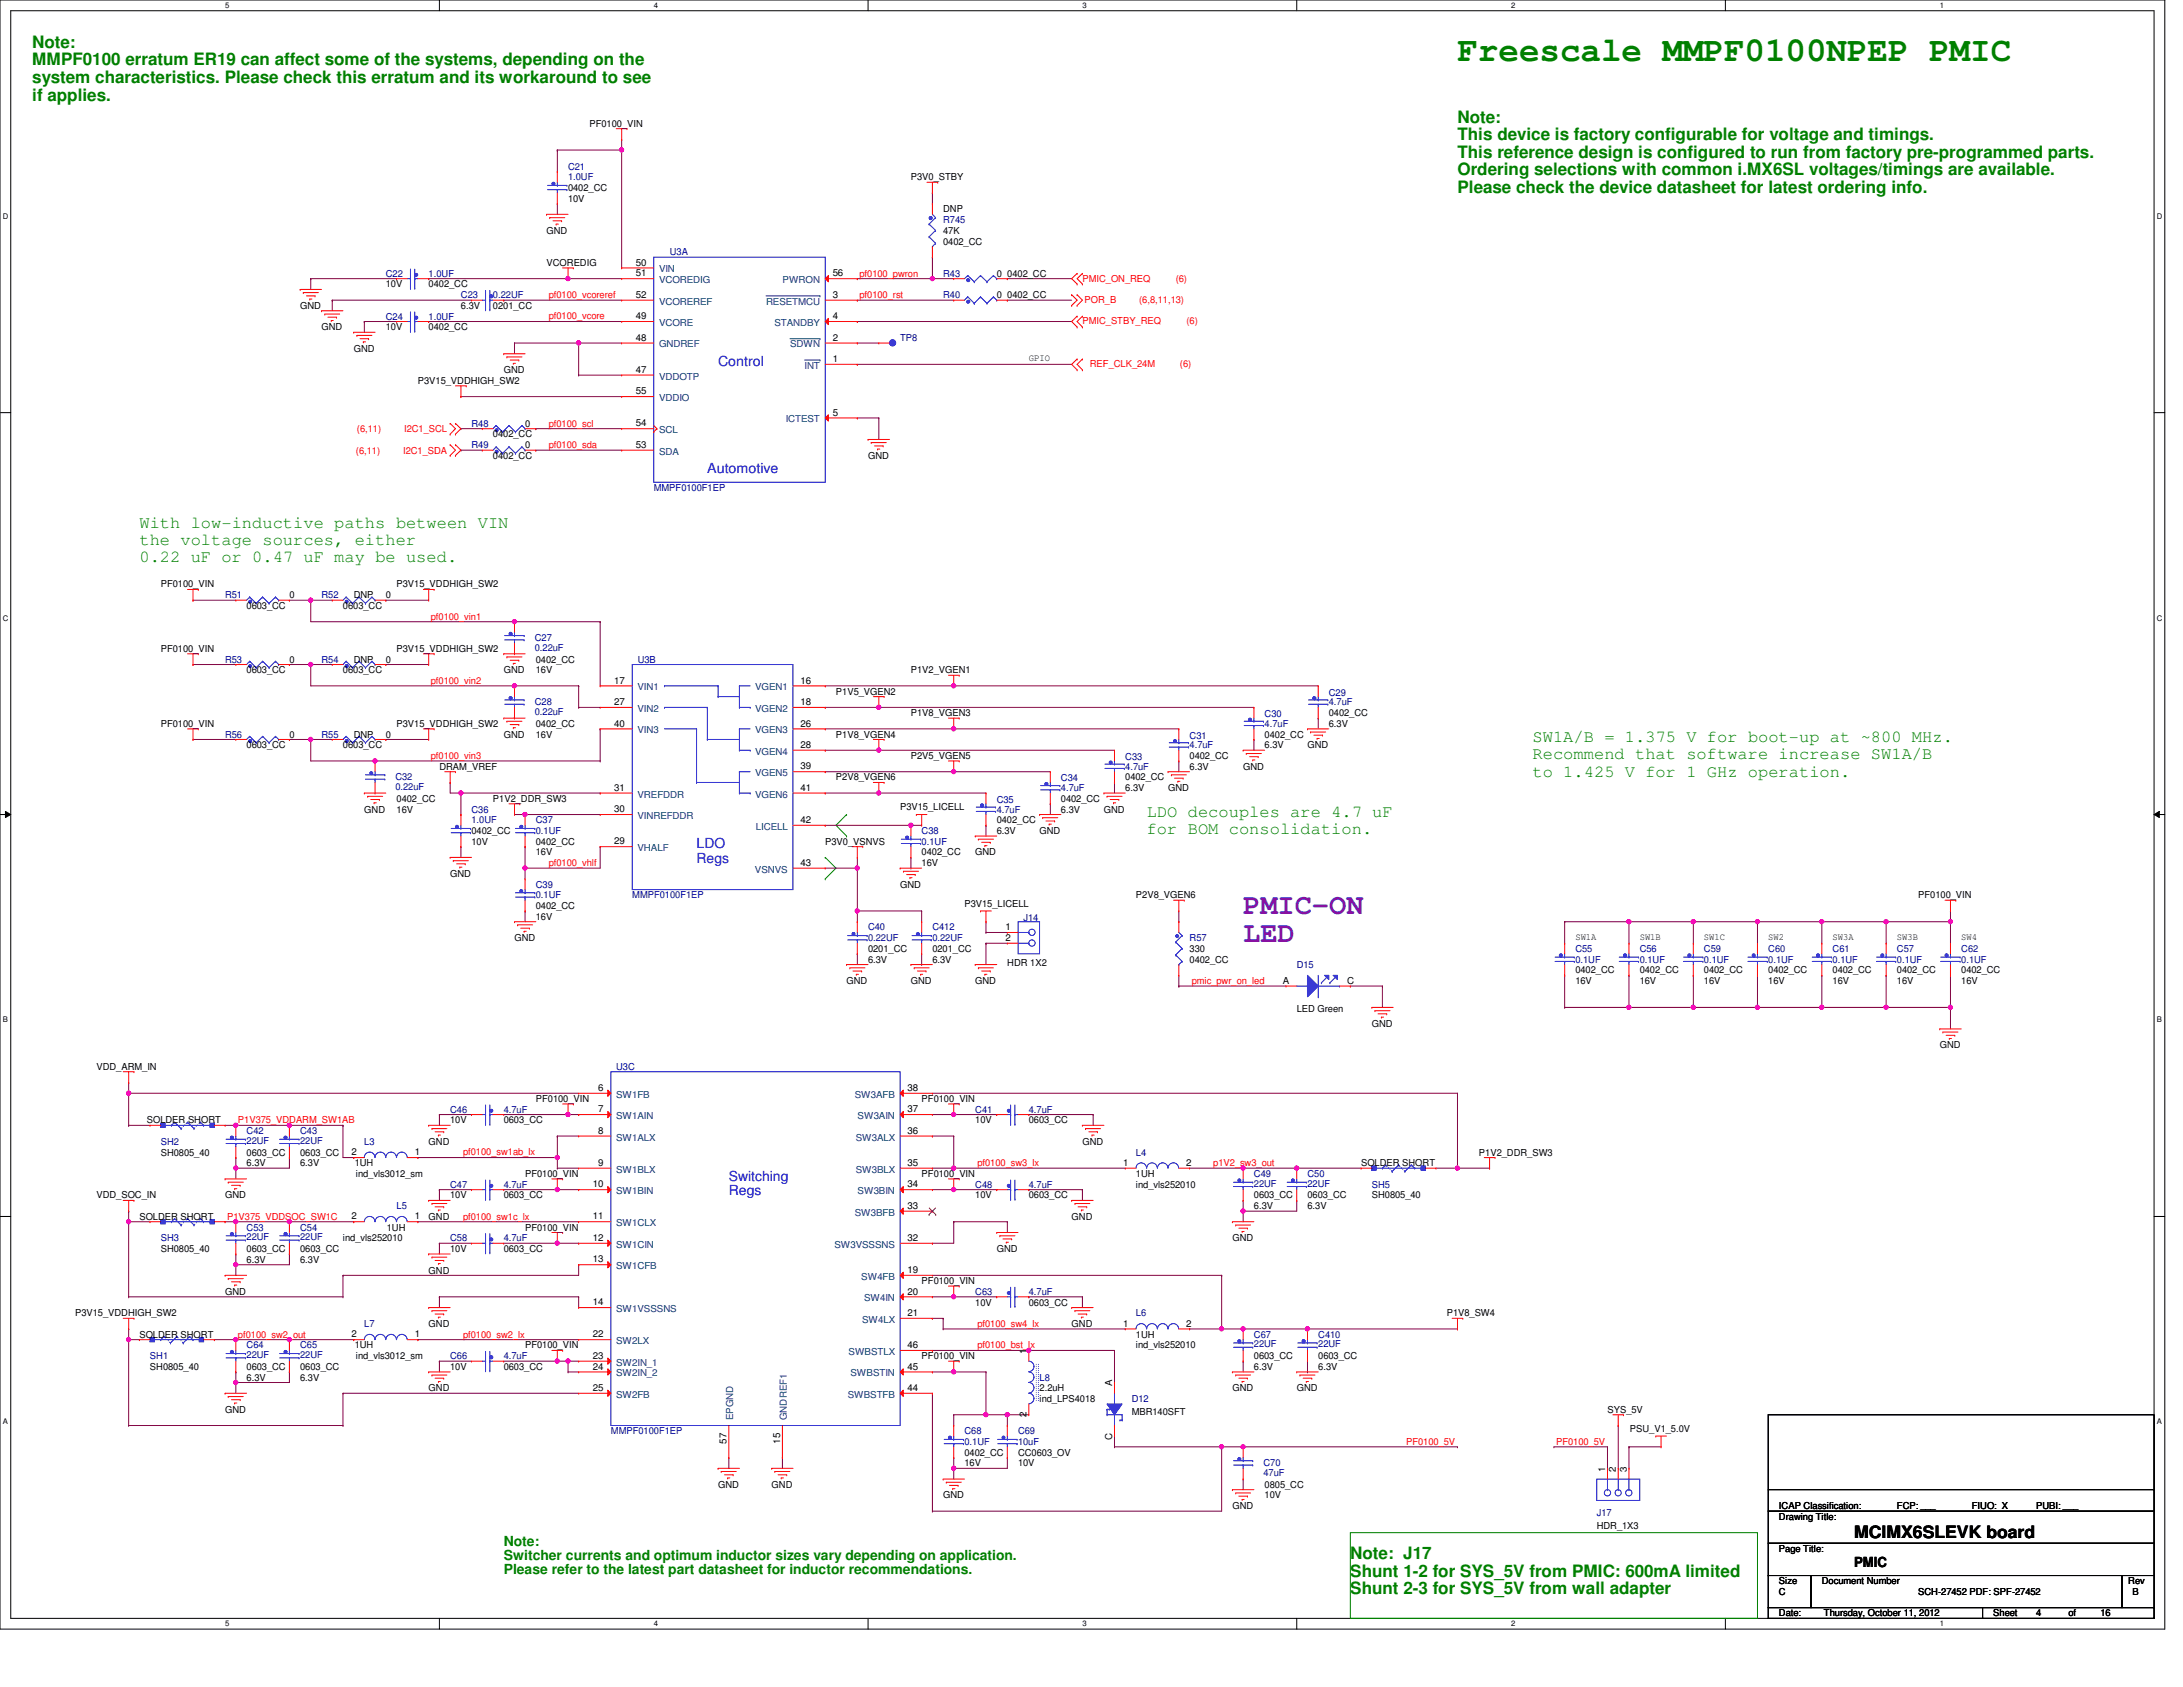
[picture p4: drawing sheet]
<svg xmlns="http://www.w3.org/2000/svg" width="279mm" height="216mm" viewBox="0 0 279 216" stroke-linecap="round" stroke-linejoin="round" font-family="sans-serif">
<defs><g id="words">
<text font-size="4.4" fill="#008000" x="186.5" y="7.8">Freescale MMPF0100NPEP PMIC</text>
<g font-size="3.7" fill="#8000ff">
<text x="159.1" y="116.9">PMIC-ON</text>
<text x="159.1" y="120.6">LED</text>
</g>
<g font-size="2.2" fill="#008000">
<text x="4.1" y="6.1">Note:</text>
<text x="4.1" y="8.4">MMPF0100 erratum ER19 can affect some of the systems, depending on the</text>
<text x="4.1" y="10.6">system characteristics. Please check this erratum and its workaround to see</text>
<text x="4.1" y="12.9">if applies.</text>
<text x="186.5" y="15.7">Note:</text>
<text x="186.5" y="18">This device is factory configurable for voltage and timings.</text>
<text x="186.5" y="20.2">This reference design is configured to run from factory pre-programmed parts.</text>
<text x="186.5" y="22.5">Ordering selections with common i.MX6SL voltages/timings are available.</text>
<text x="186.5" y="24.7">Please check the device datasheet for latest ordering info.</text>
<text x="17.8" y="67.6">With low-inductive paths between VIN</text>
<text x="17.8" y="69.8">the voltage sources, either</text>
<text x="17.8" y="71.9">0.22 uF or 0.47 uF may be used.</text>
<text x="196.2" y="95">SW1A/B = 1.375 V for boot-up at ~800 MHz.</text>
<text x="196.2" y="97.2">Recommend that software increase SW1A/B</text>
<text x="196.2" y="99.4">to 1.425 V for 1 GHz operation.</text>
<text x="146.8" y="104.6">LDO decouples are 4.7 uF</text>
<text x="146.8" y="106.8">for BOM consolidation.</text>
<text x="172.8" y="199.5">Note: J17</text>
<text x="172.8" y="201.8">Shunt 1-2 for SYS_5V from PMIC: 600mA limited</text>
<text x="172.8" y="204">Shunt 2-3 for SYS_5V from wall adapter</text>
</g>
<text font-size="2.2" x="237.3" y="196.8">MCIMX6SLEVK board</text>
<g font-size="1.8" fill="#00f">
<text x="91.9" y="46.9">Control</text>
<text x="90.5" y="60.6">Automotive</text>
<text x="89.2" y="108.6">LDO</text>
<text x="89.2" y="110.4">Regs</text>
<text x="93.3" y="151.1">Switching</text>
<text x="93.3" y="152.9">Regs</text>
</g>
<g font-size="1.8" fill="#008000">
<text x="64.5" y="197.8">Note:</text>
<text x="64.5" y="199.6">Switcher currents and optimum inductor sizes vary depending on application.</text>
<text x="64.5" y="201.5">Please refer to the latest part datasheet for inductor recommendations.</text>
</g>
<text font-size="1.8" x="237.3" y="200.5">PMIC</text>
<g font-size="1.2">
<text x="75.4" y="16.2">PF0100_VIN</text>
<text x="116.6" y="23.1">P3V0_STBY</text>
<text x="70" y="29.9">GND</text>
<text x="72.7" y="25.8">10V</text>
<text x="72.7" y="24.4">0402_CC</text>
<text x="120.7" y="29.9">47K</text>
<text x="120.7" y="27.2">DNP</text>
<text x="70" y="34">VCOREDIG</text>
<text x="81.4" y="35.4">51</text>
<text x="81.4" y="34">50</text>
<text x="106.6" y="35.4">56</text>
<text x="120.7" y="31.3">0402_CC</text>
<text x="127.6" y="35.4">0 0402_CC</text>
<text x="38.4" y="39.5">GND</text>
<text x="49.4" y="36.8">10V</text>
<text x="54.9" y="36.8">0402_CC</text>
<text x="59" y="39.5">6.3V</text>
<text x="63.1" y="39.5">0201_CC</text>
<text x="81.4" y="38.1">52</text>
<text x="81.4" y="40.9">49</text>
<text x="106.6" y="38.1">3</text>
<text x="106.6" y="40.9">4</text>
<text x="127.6" y="38.2">0 0402_CC</text>
<text x="41.1" y="42.3">GND</text>
<text x="45.3" y="45">GND</text>
<text x="49.4" y="42.3">10V</text>
<text x="54.9" y="42.3">0402_CC</text>
<text x="64.5" y="47.8">GND</text>
<text x="81.4" y="47.7">47</text>
<text x="81.4" y="43.6">48</text>
<text x="106.6" y="46.3">1</text>
<text x="106.6" y="43.6">2</text>
<text x="131.7" y="46.2">GPIO</text>
<text x="53.5" y="49.1">P3V15_VDDHIGH_SW2</text>
<text x="81.4" y="50.5">55</text>
<text x="106.6" y="53.2">5</text>
<text x="63.1" y="58.7">0402_CC</text>
<text x="63.1" y="56">0402_CC</text>
<text x="67.2" y="57.4">0</text>
<text x="67.2" y="54.6">0</text>
<text x="81.4" y="54.6">54</text>
<text x="81.4" y="57.3">53</text>
<text x="111.1" y="58.7">GND</text>
<text x="20.6" y="75.2">PF0100_VIN</text>
<text x="31.6" y="77.9">0603_CC</text>
<text x="37" y="76.6">0</text>
<text x="43.9" y="77.9">0603_CC</text>
<text x="45.3" y="76.6">DNP</text>
<text x="49.4" y="76.6">0</text>
<text x="50.8" y="75.2">P3V15_VDDHIGH_SW2</text>
<text x="20.6" y="83.4">PF0100_VIN</text>
<text x="50.8" y="83.4">P3V15_VDDHIGH_SW2</text>
<text x="31.6" y="86.2">0603_CC</text>
<text x="37" y="84.8">0</text>
<text x="43.9" y="86.2">0603_CC</text>
<text x="45.3" y="84.8">DNP</text>
<text x="49.4" y="84.8">0</text>
<text x="64.5" y="86.2">GND</text>
<text x="68.6" y="84.8">0402_CC</text>
<text x="68.6" y="86.2">16V</text>
<text x="78.6" y="87.5">17</text>
<text x="102.4" y="87.5">16</text>
<text x="107" y="88.9">P1V5_VGEN2</text>
<text x="116.6" y="86.2">P1V2_VGEN1</text>
<text x="20.6" y="93">PF0100_VIN</text>
<text x="31.6" y="95.8">0603_CC</text>
<text x="37" y="94.4">0</text>
<text x="43.9" y="95.8">0603_CC</text>
<text x="45.3" y="94.4">DNP</text>
<text x="49.4" y="94.4">0</text>
<text x="50.8" y="93">P3V15_VDDHIGH_SW2</text>
<text x="64.5" y="94.4">GND</text>
<text x="68.6" y="93">0402_CC</text>
<text x="68.6" y="94.4">16V</text>
<text x="78.6" y="93">40</text>
<text x="78.6" y="90.2">27</text>
<text x="102.4" y="90.2">18</text>
<text x="102.4" y="93">26</text>
<text x="102.4" y="95.7">28</text>
<text x="107" y="94.4">P1V8_VGEN4</text>
<text x="116.6" y="91.7">P1V8_VGEN3</text>
<text x="161.9" y="95.8">6.3V</text>
<text x="161.9" y="94.4">0402_CC</text>
<text x="167.3" y="95.8">GND</text>
<text x="170.1" y="93">6.3V</text>
<text x="170.1" y="91.7">0402_CC</text>
<text x="56.2" y="98.5">DRAM_VREF</text>
<text x="78.6" y="101.2">31</text>
<text x="102.4" y="101.2">41</text>
<text x="102.4" y="98.5">39</text>
<text x="107" y="99.9">P2V8_VGEN6</text>
<text x="116.6" y="97.1">P2V5_VGEN5</text>
<text x="144" y="101.3">6.3V</text>
<text x="144" y="99.9">0402_CC</text>
<text x="149.5" y="101.3">GND</text>
<text x="152.3" y="98.5">6.3V</text>
<text x="152.3" y="97.1">0402_CC</text>
<text x="159.1" y="98.5">GND</text>
<text x="46.6" y="104">GND</text>
<text x="50.8" y="102.6">0402_CC</text>
<text x="50.8" y="104">16V</text>
<text x="60.3" y="106.7">0402_CC</text>
<text x="63.1" y="102.6">P1V2_DDR_SW3</text>
<text x="78.6" y="103.9">30</text>
<text x="102.4" y="105.3">42</text>
<text x="115.2" y="103.7">P3V15_LICELL</text>
<text x="127.6" y="106.7">6.3V</text>
<text x="127.6" y="105.4">0402_CC</text>
<text x="133.1" y="106.7">GND</text>
<text x="135.8" y="104">6.3V</text>
<text x="135.8" y="102.6">0402_CC</text>
<text x="141.3" y="104">GND</text>
<text x="57.6" y="112.2">GND</text>
<text x="60.3" y="108.1">10V</text>
<text x="68.6" y="109.5">16V</text>
<text x="68.6" y="108.1">0402_CC</text>
<text x="78.6" y="108.1">29</text>
<text x="102.4" y="110.8">43</text>
<text x="105.6" y="108.1">P3V0_VSNVS</text>
<text x="115.2" y="113.6">GND</text>
<text x="118" y="110.9">16V</text>
<text x="118" y="109.5">0402_CC</text>
<text x="124.8" y="109.5">GND</text>
<text x="68.6" y="117.7">16V</text>
<text x="68.6" y="116.3">0402_CC</text>
<text x="123.4" y="116.1">P3V15_LICELL</text>
<text x="128.7" y="119">1</text>
<text x="145.4" y="115">P2V8_VGEN6</text>
<text x="245.5" y="115">PF0100_VIN</text>
<text x="65.8" y="120.5">GND</text>
<text x="108.4" y="125.9">GND</text>
<text x="111.1" y="123.2">6.3V</text>
<text x="111.1" y="121.8">0201_CC</text>
<text x="116.6" y="125.9">GND</text>
<text x="119.3" y="123.2">6.3V</text>
<text x="119.3" y="121.8">0201_CC</text>
<text x="124.8" y="125.9">GND</text>
<text x="128.7" y="120.4">2</text>
<text x="128.9" y="123.6">HDR 1X2</text>
<text x="152.3" y="121.8">330</text>
<text x="152.3" y="123.2">0402_CC</text>
<text x="164.2" y="125.9">A</text>
<text x="172.4" y="125.9">C</text>
<text x="201.6" y="120.3">SW1A</text>
<text x="201.6" y="125.9">16V</text>
<text x="201.6" y="124.6">0402_CC</text>
<text x="209.9" y="120.3">SW1B</text>
<text x="209.9" y="125.9">16V</text>
<text x="209.9" y="124.6">0402_CC</text>
<text x="218.1" y="120.3">SW1C</text>
<text x="218.1" y="125.9">16V</text>
<text x="218.1" y="124.6">0402_CC</text>
<text x="226.3" y="120.3">SW2</text>
<text x="226.3" y="125.9">16V</text>
<text x="226.3" y="124.6">0402_CC</text>
<text x="234.5" y="120.3">SW3A</text>
<text x="234.5" y="125.9">16V</text>
<text x="234.5" y="124.6">0402_CC</text>
<text x="242.8" y="120.3">SW3B</text>
<text x="242.8" y="125.9">16V</text>
<text x="242.8" y="124.6">0402_CC</text>
<text x="251" y="120.3">SW4</text>
<text x="251" y="125.9">16V</text>
<text x="251" y="124.6">0402_CC</text>
<text x="166" y="129.5">LED Green</text>
<text x="175.6" y="131.4">GND</text>
<text x="12.3" y="136.9">VDD_ARM_IN</text>
<text x="248.3" y="134.2">GND</text>
<text x="18.8" y="143.8">SOLDER SHORT</text>
<text x="57.6" y="143.8">10V</text>
<text x="64.5" y="143.8">0603_CC</text>
<text x="68.6" y="141">PF0100_VIN</text>
<text x="76.6" y="142.3">7</text>
<text x="76.6" y="139.6">6</text>
<text x="116.2" y="139.6">38</text>
<text x="116.2" y="142.3">37</text>
<text x="118" y="141">PF0100_VIN</text>
<text x="124.8" y="143.8">10V</text>
<text x="131.7" y="143.8">0603_CC</text>
<text x="20.6" y="147.9">SH0805_40</text>
<text x="31.6" y="149.3">6.3V</text>
<text x="31.6" y="147.9">0603_CC</text>
<text x="38.4" y="149.3">6.3V</text>
<text x="38.4" y="147.9">0603_CC</text>
<text x="45" y="147.8">2</text>
<text x="45.4" y="149.3">1UH</text>
<text x="53.1" y="147.8">1</text>
<text x="54.9" y="146.5">GND</text>
<text x="76.6" y="145.1">8</text>
<text x="76.6" y="149.2">9</text>
<text x="116.2" y="145.1">36</text>
<text x="116.2" y="149.2">35</text>
<text x="138.5" y="146.5">GND</text>
<text x="143.8" y="149.2">1</text>
<text x="151.8" y="149.2">2</text>
<text x="174.2" y="149.3">SOLDER SHORT</text>
<text x="189.3" y="147.9">P1V2_DDR_SW3</text>
<text x="12.3" y="153.4">VDD_SOC_IN</text>
<text x="28.8" y="153.4">GND</text>
<text x="45.6" y="150.6">ind_vls3012_sm</text>
<text x="57.6" y="153.4">10V</text>
<text x="64.5" y="153.4">0603_CC</text>
<text x="67.2" y="150.6">PF0100_VIN</text>
<text x="75.9" y="152">10</text>
<text x="116.2" y="154.7">33</text>
<text x="116.2" y="152">34</text>
<text x="118" y="150.6">PF0100_VIN</text>
<text x="124.8" y="153.4">10V</text>
<text x="131.7" y="153.4">0603_CC</text>
<text x="145.4" y="150.6">1UH</text>
<text x="145.4" y="152">ind_vls252010</text>
<text x="160.5" y="154.7">6.3V</text>
<text x="160.5" y="153.4">0603_CC</text>
<text x="167.3" y="154.7">6.3V</text>
<text x="167.3" y="153.4">0603_CC</text>
<text x="175.6" y="153.4">SH0805_40</text>
<text x="17.8" y="156.1">SOLDER SHORT</text>
<text x="20.6" y="160.2">SH0805_40</text>
<text x="31.6" y="161.6">6.3V</text>
<text x="31.6" y="160.2">0603_CC</text>
<text x="38.4" y="161.6">6.3V</text>
<text x="38.4" y="160.2">0603_CC</text>
<text x="43.9" y="158.9">ind_vls252010</text>
<text x="45" y="156.1">2</text>
<text x="49.5" y="157.5">1UH</text>
<text x="53.1" y="156.1">1</text>
<text x="54.9" y="156.1">GND</text>
<text x="57.6" y="160.2">10V</text>
<text x="64.5" y="160.2">0603_CC</text>
<text x="67.2" y="157.5">PF0100_VIN</text>
<text x="75.9" y="158.8">12</text>
<text x="75.9" y="161.6">13</text>
<text x="75.9" y="156.1">11</text>
<text x="116.2" y="158.8">32</text>
<text x="127.6" y="160.2">GND</text>
<text x="137.2" y="156.1">GND</text>
<text x="157.7" y="158.9">GND</text>
<text x="28.8" y="165.7">GND</text>
<text x="54.9" y="163">GND</text>
<text x="75.9" y="167">14</text>
<text x="116.2" y="162.9">19</text>
<text x="116.2" y="165.7">20</text>
<text x="118" y="164.3">PF0100_VIN</text>
<text x="124.8" y="167.1">10V</text>
<text x="131.7" y="167.1">0603_CC</text>
<text x="9.6" y="168.5">P3V15_VDDHIGH_SW2</text>
<text x="17.8" y="171.2">SOLDER SHORT</text>
<text x="45" y="171.2">2</text>
<text x="45.4" y="172.6">1UH</text>
<text x="45.6" y="173.9">ind_vls3012_sm</text>
<text x="53.1" y="171.2">1</text>
<text x="54.9" y="169.8">GND</text>
<text x="67.2" y="172.6">PF0100_VIN</text>
<text x="75.9" y="173.9">23</text>
<text x="75.9" y="171.2">22</text>
<text x="116.2" y="172.5">46</text>
<text x="116.2" y="168.4">21</text>
<text x="118" y="173.9">PF0100_VIN</text>
<text x="131.4" y="173.2" transform="rotate(-90 131.4 173.2)">1</text>
<text x="137.2" y="169.8">GND</text>
<text x="143.8" y="169.8">1</text>
<text x="145.4" y="171.2">1UH</text>
<text x="145.4" y="172.6">ind_vls252010</text>
<text x="151.8" y="169.8">2</text>
<text x="160.5" y="173.9">0603_CC</text>
<text x="168.7" y="173.9">0603_CC</text>
<text x="185.2" y="168.5">P1V8_SW4</text>
<text x="19.2" y="175.3">SH0805_40</text>
<text x="31.6" y="176.7">6.3V</text>
<text x="31.6" y="175.3">0603_CC</text>
<text x="38.4" y="176.7">6.3V</text>
<text x="38.4" y="175.3">0603_CC</text>
<text x="54.9" y="178.1">GND</text>
<text x="57.6" y="175.3">10V</text>
<text x="64.5" y="175.3">0603_CC</text>
<text x="75.9" y="178">25</text>
<text x="75.9" y="175.3">24</text>
<text x="116.2" y="178">44</text>
<text x="116.2" y="175.3">45</text>
<text x="133.1" y="178.1">2.2uH</text>
<text x="133.1" y="179.4">ind_LPS4018</text>
<text x="142.3" y="177.4" transform="rotate(-90 142.3 177.4)">A</text>
<text x="157.7" y="178.1">GND</text>
<text x="160.5" y="175.3">6.3V</text>
<text x="166" y="178.1">GND</text>
<text x="168.7" y="175.3">6.3V</text>
<text x="28.8" y="180.8">GND</text>
<text x="93" y="184.8" transform="rotate(-90 93 184.8)">57</text>
<text x="99.8" y="184.8" transform="rotate(-90 99.8 184.8)">15</text>
<text x="131.4" y="181.3" transform="rotate(-90 131.4 181.3)">2</text>
<text x="142.3" y="184.3" transform="rotate(-90 142.3 184.3)">C</text>
<text x="144.8" y="181.1">MBR140SFT</text>
<text x="205.7" y="180.8">SYS_5V</text>
<text x="208.6" y="183.3">PSU_V1_5.0V</text>
<text x="91.9" y="190.4">GND</text>
<text x="98.8" y="190.4">GND</text>
<text x="120.7" y="191.8">GND</text>
<text x="123.4" y="187.7">16V</text>
<text x="123.4" y="186.3">0402_CC</text>
<text x="130.3" y="187.7">10V</text>
<text x="130.3" y="186.3">CC0603_OV</text>
<text x="161.9" y="190.4">0805_CC</text>
<text x="161.9" y="191.8">10V</text>
<text x="205.4" y="188.3" transform="rotate(-90 205.4 188.3)">1</text>
<text x="206.8" y="188.3" transform="rotate(-90 206.8 188.3)">2</text>
<text x="208.2" y="188.3" transform="rotate(-90 208.2 188.3)">3</text>
<text x="157.7" y="193.1">GND</text>
<text x="204.4" y="195.6">HDR_1X3</text>
<text x="227.7" y="194.5">Drawing Title:</text>
<text x="227.7" y="193.1">ICAP Classification:</text>
<text x="242.8" y="193.1">FCP: ___</text>
<text x="252.4" y="193.1">FIUO: X</text>
<text x="260.6" y="193.1">PUBI: ___</text>
<text x="227.7" y="198.6">Page Title:</text>
<text x="227.7" y="202.8">Size</text>
<text x="233.2" y="202.8">Document Number</text>
<text x="272.4" y="202.8">Rev</text>
<text x="227.7" y="206.9">Date:</text>
<text x="227.7" y="204.1">C</text>
<text x="233.4" y="206.9">Thursday, October 11, 2012</text>
<text x="245.5" y="204.1">SCH-27452 PDF: SPF-27452</text>
<text x="255.1" y="206.9">Sheet</text>
<text x="260.6" y="206.9">4</text>
<text x="264.7" y="206.9">of</text>
<text x="268.8" y="206.9">16</text>
<text x="272.9" y="204.1">B</text>
</g>
<g font-size="1.2" fill="#000080">
<text x="72.7" y="21.7">C21</text>
<text x="72.7" y="23.1">1.0UF</text>
<text x="120.7" y="28.6">R745</text>
<text x="49.4" y="35.4">C22</text>
<text x="54.9" y="35.4">1.0UF</text>
<text x="85.7" y="32.7">U3A</text>
<text x="120.7" y="35.4">R43</text>
<text x="49.4" y="40.9">C24</text>
<text x="54.9" y="40.9">1.0UF</text>
<text x="59" y="38.2">C23</text>
<text x="63.1" y="38.2">0.22UF</text>
<text x="120.7" y="38.2">R40</text>
<text x="115.2" y="43.6">TP8</text>
<text x="60.3" y="57.4">R49</text>
<text x="60.3" y="54.6">R48</text>
<text x="83.7" y="62.8">MMPF0100F1EP</text>
<text x="28.8" y="76.6">R51</text>
<text x="41.1" y="76.6">R52</text>
<text x="68.5" y="82">C27</text>
<text x="68.5" y="83.3">0.22uF</text>
<text x="28.8" y="84.8">R53</text>
<text x="41.1" y="84.8">R54</text>
<text x="81.6" y="84.8">U3B</text>
<text x="170.1" y="89">C29</text>
<text x="28.8" y="94.4">R56</text>
<text x="41.1" y="94.4">R55</text>
<text x="68.5" y="90.3">C28</text>
<text x="68.5" y="91.5">0.22uF</text>
<text x="152.3" y="94.5">C31</text>
<text x="152.3" y="95.8">4.7uF</text>
<text x="161.9" y="91.8">C30</text>
<text x="161.9" y="93">4.7uF</text>
<text x="170.1" y="90.3">4.7uF</text>
<text x="50.6" y="99.9">C32</text>
<text x="50.6" y="101.1">0.22uF</text>
<text x="135.8" y="100">C34</text>
<text x="135.8" y="101.3">4.7uF</text>
<text x="144" y="97.3">C33</text>
<text x="144" y="98.5">4.7uF</text>
<text x="60.3" y="104">C36</text>
<text x="60.3" y="105.4">1.0UF</text>
<text x="68.6" y="105.4">C37</text>
<text x="68.6" y="106.7">0.1UF</text>
<text x="118" y="106.7">C38</text>
<text x="127.6" y="102.8">C35</text>
<text x="127.6" y="104">4.7uF</text>
<text x="68.6" y="113.6">C39</text>
<text x="118" y="108.1">0.1UF</text>
<text x="68.6" y="115">0.1UF</text>
<text x="80.9" y="115">MMPF0100F1EP</text>
<text x="111.1" y="119.1">C40</text>
<text x="119.3" y="119.1">C412</text>
<text x="131" y="117.9">J14</text>
<text x="111.1" y="120.5">0.22UF</text>
<text x="119.3" y="120.5">0.22UF</text>
<text x="152.3" y="120.5">R57</text>
<text x="166" y="123.9">D15</text>
<text x="201.6" y="121.8">C55</text>
<text x="201.6" y="123.2">0.1UF</text>
<text x="209.9" y="121.8">C56</text>
<text x="209.9" y="123.2">0.1UF</text>
<text x="218.1" y="121.8">C59</text>
<text x="218.1" y="123.2">0.1UF</text>
<text x="226.3" y="121.8">C60</text>
<text x="226.3" y="123.2">0.1UF</text>
<text x="234.5" y="121.8">C61</text>
<text x="234.5" y="123.2">0.1UF</text>
<text x="242.8" y="121.8">C57</text>
<text x="242.8" y="123.2">0.1UF</text>
<text x="251" y="121.8">C62</text>
<text x="251" y="123.2">0.1UF</text>
<text x="78.9" y="136.9">U3C</text>
<text x="57.6" y="142.4">C46</text>
<text x="64.5" y="142.4">4.7uF</text>
<text x="124.8" y="142.4">C41</text>
<text x="131.7" y="142.4">4.7uF</text>
<text x="20.6" y="146.5">SH2</text>
<text x="31.6" y="145.1">C42</text>
<text x="31.6" y="146.4">22UF</text>
<text x="38.4" y="145.1">C43</text>
<text x="38.4" y="146.4">22UF</text>
<text x="46.6" y="146.5">L3</text>
<text x="145.4" y="147.9">L4</text>
<text x="50.8" y="154.7">L5</text>
<text x="57.6" y="152">C47</text>
<text x="64.5" y="152">4.7uF</text>
<text x="124.8" y="152">C48</text>
<text x="131.7" y="152">4.7uF</text>
<text x="160.5" y="150.6">C49</text>
<text x="160.5" y="151.9">22UF</text>
<text x="167.3" y="150.6">C50</text>
<text x="167.3" y="151.9">22UF</text>
<text x="175.6" y="152">SH5</text>
<text x="20.6" y="158.9">SH3</text>
<text x="31.6" y="157.5">C53</text>
<text x="31.6" y="158.7">22UF</text>
<text x="38.4" y="157.5">C54</text>
<text x="38.4" y="158.7">22UF</text>
<text x="57.6" y="158.9">C58</text>
<text x="64.5" y="158.9">4.7uF</text>
<text x="124.8" y="165.7">C63</text>
<text x="131.7" y="165.7">4.7uF</text>
<text x="19.2" y="173.9">SH1</text>
<text x="31.6" y="172.6">C64</text>
<text x="31.6" y="173.8">22UF</text>
<text x="38.4" y="172.6">C65</text>
<text x="38.4" y="173.8">22UF</text>
<text x="46.6" y="169.8">L7</text>
<text x="57.6" y="173.9">C66</text>
<text x="64.5" y="173.9">4.7uF</text>
<text x="145.4" y="168.5">L6</text>
<text x="160.5" y="171.2">C67</text>
<text x="160.5" y="172.4">22UF</text>
<text x="168.7" y="171.2">C410</text>
<text x="168.7" y="172.4">22UF</text>
<text x="133.1" y="176.7">L8</text>
<text x="144.8" y="179.4">D12</text>
<text x="78.2" y="183.6">MMPF0100F1EP</text>
<text x="123.4" y="183.6">C68</text>
<text x="123.4" y="184.9">0.1UF</text>
<text x="130.3" y="183.6">C69</text>
<text x="130.3" y="184.9">10uF</text>
<text x="161.7" y="187.7">C70</text>
<text x="161.7" y="188.9">47uF</text>
<text x="204.4" y="194">J17</text>
</g>
<g font-size="1.2" fill="#004080">
<text x="84.3" y="34.9">VIN</text>
<text x="84.3" y="36.2">VCOREDIG</text>
<text x="84.3" y="39">VCOREREF</text>
<text x="84.3" y="41.7">VCORE</text>
<text x="98" y="39">RESETMCU</text>
<text x="99.1" y="41.7">STANDBY</text>
<text x="100.2" y="36.2">PWRON</text>
<text x="84.3" y="44.5">GNDREF</text>
<text x="101.1" y="44.5">SDWN</text>
<text x="103" y="47.2">INT</text>
<text x="84.3" y="51.3">VDDIO</text>
<text x="84.3" y="48.6">VDDOTP</text>
<text x="84.3" y="55.4">SCL</text>
<text x="84.3" y="58.2">SDA</text>
<text x="100.6" y="54.1">ICTEST</text>
<text x="81.6" y="88.3">VIN1</text>
<text x="96.6" y="88.3">VGEN1</text>
<text x="81.6" y="93.9">VIN3</text>
<text x="81.6" y="91.1">VIN2</text>
<text x="96.6" y="91.1">VGEN2</text>
<text x="96.6" y="93.9">VGEN3</text>
<text x="96.6" y="96.6">VGEN4</text>
<text x="96.6" y="99.3">VGEN5</text>
<text x="81.6" y="104.8">VINREFDDR</text>
<text x="81.6" y="102.1">VREFDDR</text>
<text x="96.6" y="102.1">VGEN6</text>
<text x="96.8" y="106.2">LICELL</text>
<text x="81.6" y="108.9">VHALF</text>
<text x="96.6" y="111.7">VSNVS</text>
<text x="78.9" y="143.2">SW1AIN</text>
<text x="78.9" y="140.5">SW1FB</text>
<text x="109.4" y="140.5">SW3AFB</text>
<text x="109.8" y="143.2">SW3AIN</text>
<text x="78.9" y="146">SW1ALX</text>
<text x="109.5" y="146">SW3ALX</text>
<text x="78.9" y="152.8">SW1BIN</text>
<text x="78.9" y="150.1">SW1BLX</text>
<text x="109.4" y="155.6">SW3BFB</text>
<text x="109.5" y="150.1">SW3BLX</text>
<text x="109.8" y="152.8">SW3BIN</text>
<text x="78.9" y="159.7">SW1CIN</text>
<text x="78.9" y="156.9">SW1CLX</text>
<text x="106.8" y="159.7">SW3VSSSNS</text>
<text x="78.9" y="167.9">SW1VSSSNS</text>
<text x="78.9" y="162.4">SW1CFB</text>
<text x="110.2" y="163.8">SW4FB</text>
<text x="110.6" y="166.5">SW4IN</text>
<text x="78.9" y="172">SW2LX</text>
<text x="108.6" y="173.4">SWBSTLX</text>
<text x="110.3" y="169.3">SW4LX</text>
<text x="78.9" y="174.8">SW2IN_1</text>
<text x="78.9" y="178.9">SW2FB</text>
<text x="78.9" y="176.1">SW2IN_2</text>
<text x="108.5" y="178.9">SWBSTFB</text>
<text x="108.9" y="176.1">SWBSTIN</text>
<text x="93.9" y="181.8" transform="rotate(-90 93.9 181.8)">EPGND</text>
<text x="100.7" y="181.8" transform="rotate(-90 100.7 181.8)">GNDREF1</text>
</g>
<g font-size="1.2" fill="#f00">
<text x="110" y="35.4">pf0100_pwron</text>
<text x="70.2" y="38.1">pf0100_vcoreref</text>
<text x="70.2" y="40.9">pf0100_vcore</text>
<text x="110" y="38.1">pf0100_rst</text>
<text x="138.5" y="41.4">PMIC_STBY_REQ</text>
<text x="138.5" y="36.1">PMIC_ON_REQ</text>
<text x="138.8" y="38.8">POR_B</text>
<text x="145.8" y="38.8">(6,8,11,13)</text>
<text x="150.5" y="36.1">(6)</text>
<text x="151.8" y="41.4">(6)</text>
<text x="139.5" y="46.9">REF_CLK_24M</text>
<text x="151" y="46.9">(6)</text>
<text x="45.6" y="58">(6,11)</text>
<text x="45.7" y="55.3">(6,11)</text>
<text x="51.6" y="58">I2C1_SDA</text>
<text x="51.7" y="55.3">I2C1_SCL</text>
<text x="70.2" y="54.6">pf0100_scl</text>
<text x="70.2" y="57.3">pf0100_sda</text>
<text x="55.1" y="79.3">pf0100_vin1</text>
<text x="55.1" y="87.5">pf0100_vin2</text>
<text x="55.1" y="97.1">pf0100_vin3</text>
<text x="70.2" y="110.8">pf0100_vhlf</text>
<text x="152.5" y="125.9">pmic_pwr_on_led</text>
<text x="30.5" y="143.7">P1V375_VDDARM_SW1AB</text>
<text x="59.3" y="147.9">pf0100_sw1ab_lx</text>
<text x="125.1" y="149.2">pf0100_sw3_lx</text>
<text x="155.3" y="149.2">p1V2_sw3_out</text>
<text x="29.1" y="156.1">P1V375_VDDSOC_SW1C</text>
<text x="59.3" y="156.1">pf0100_sw1c_lx</text>
<text x="30.5" y="171.2">pf0100_sw2_out</text>
<text x="59.3" y="171.2">pf0100_sw2_lx</text>
<text x="125.1" y="169.8">pf0100_sw4_lx</text>
<text x="125.1" y="172.6">pf0100_bst_lx</text>
<text x="180" y="184.9">PF0100_5V</text>
<text x="199.2" y="184.9">PF0100_5V</text>
</g>
<g font-size="1">
<text x="28.8" y="1">5</text>
<text x="83.7" y="1">4</text>
<text x="138.5" y="1">3</text>
<text x="193.4" y="1">2</text>
<text x="248.3" y="1">1</text>
<text x=".4" y="28">D</text>
<text x="276.1" y="28">D</text>
<text x=".4" y="79.4">C</text>
<text x="276.1" y="79.4">C</text>
<text x=".4" y="130.9">B</text>
<text x="276.1" y="130.9">B</text>
<text x=".4" y="182.3">A</text>
<text x="276.1" y="182.3">A</text>
<text x="28.8" y="208.2">5</text>
<text x="83.7" y="208.2">4</text>
<text x="138.5" y="208.2">3</text>
<text x="193.4" y="208.2">2</text>
<text x="248.3" y="208.2">1</text>
</g>
</g></defs>
<path d="M0 0h277.1v208.5h-277.1zM1.4 1.4h274.3v205.7h-274.3z" fill="none" stroke="#000" stroke-width=".13"/>
<g fill="#fff">
<path d="M28.8 .1h.6v1.1h-.6z"/>
<path d="M28.8 207.3h.6v1.1h-.6z"/>
</g>
<path d="M56.2 0v1.4M56.2 207.1v1.4" fill="none" stroke="#000" stroke-width=".13"/>
<g fill="#fff">
<path d="M83.7 .1h.5v1.1h-.5z"/>
<path d="M83.7 207.3h.5v1.1h-.5z"/>
</g>
<path d="M111.1 0v1.4M111.1 207.1v1.4" fill="none" stroke="#000" stroke-width=".13"/>
<g fill="#fff">
<path d="M138.5 .1h.6v1.1h-.6z"/>
<path d="M138.5 207.3h.6v1.1h-.6z"/>
</g>
<path d="M166 0v1.4M166 207.1v1.4" fill="none" stroke="#000" stroke-width=".13"/>
<g fill="#fff">
<path d="M193.4 .1h.6v1.1h-.6z"/>
<path d="M193.4 207.3h.6v1.1h-.6z"/>
</g>
<path d="M220.8 0v1.4M220.8 207.1v1.4" fill="none" stroke="#000" stroke-width=".13"/>
<g fill="#fff">
<path d="M248.3 .1h.5v1.1h-.5z"/>
<path d="M248.3 207.3h.5v1.1h-.5z"/>
<path d="M.4 27.1h.7v1.1h-.7z"/>
<path d="M276.1 27.1h.7v1.1h-.7z"/>
<path d="M.4 78.5h.7v1.1h-.7z"/>
<path d="M276.1 78.5h.7v1.1h-.7z"/>
</g>
<path d="M0 52.8h1.4M275.7 52.8h1.4" fill="none" stroke="#000" stroke-width=".13"/>
<g fill="#fff">
<path d="M.4 130h.6v1.1h-.6z"/>
<path d="M276.1 130h.6v1.1h-.6z"/>
</g>
<path d="M0 104.2h1.4M.7 103.8l.7 .4-.7 .4zM275.7 104.2l.7-.4v.8zM275.7 104.2h1.4" fill="none" stroke="#000" stroke-width=".13"/>
<path d="M.7 103.8l.7 .4-.7 .4zM275.7 104.2l.7-.4v.8z" fill="#000"/>
<g fill="#fff">
<path d="M.4 181.4h.6v1.1h-.6z"/>
<path d="M276.1 181.4h.6v1.1h-.6z"/>
</g>
<path d="M0 155.7h1.4M275.7 155.7h1.4" fill="none" stroke="#000" stroke-width=".13"/>
<path d="M172.8 196.2h52.1v10.9h-52.1z" fill="none" stroke="#008000" stroke-width=".13"/>
<path d="M190.7 50.8h67.2v39.8h-67.2z" fill-rule="evenodd" fill="#fff"/>
<path d="M105.6 112.5h.1M105.6 109.7h.1M105.6 109.7l1.4 1.4-1.4 1.4M108.4 104.2h.1M108.4 107h.1M108.4 104.2l-1.4 1.4 1.4 1.4" fill="none" stroke="#008000" stroke-width=".13"/>
<path d="M39.8 87.8h26M65.8 87.8h.1M74.1 90.5h.1M74.1 90.5h2.7M67.2 104.2h.1M67.2 104.2h9.6" fill="none" stroke="#800040" stroke-width=".13"/>
<circle cx="67.2" cy="104.2" r=".27" fill="#f0f"/>
<circle cx="67.2" cy="104.2" r=".27" fill="none" stroke="#f0f" stroke-width=".13"/>
<g fill="none" stroke="#800040" stroke-width=".13">
<path d="M39.8 79.6h26M65.8 79.6h.1M76.8 79.6h.1M76.8 79.6v8.2M39.8 97.4h8.2M48 97.4h.1M74.1 87.8h.1M74.1 87.8v2.7M76.8 93.3h.1M76.8 93.3v4.1M112.5 90.5h.1M112.5 90.5h48"/>
<path d="M57.6 100.1h.1M57.6 100.1v1.4M59 108.4h.1M59 108.4v1.3M67.2 116.6h.1M67.2 116.6v1.4"/>
</g>
<circle cx="112.5" cy="90.5" r=".27" fill="#f0f"/>
<circle cx="112.5" cy="90.5" r=".27" fill="none" stroke="#f0f" stroke-width=".13"/>
<path d="M112.5 96h.1M112.5 96h30.1" fill="none" stroke="#800040" stroke-width=".13"/>
<circle cx="112.5" cy="96" r=".27" fill="#f0f"/>
<circle cx="112.5" cy="96" r=".27" fill="none" stroke="#f0f" stroke-width=".13"/>
<path d="M122.1 98.8h.1M122.1 98.8h12.3" fill="none" stroke="#800040" stroke-width=".13"/>
<circle cx="122.1" cy="98.8" r=".27" fill="#f0f"/>
<circle cx="122.1" cy="98.8" r=".27" fill="none" stroke="#f0f" stroke-width=".13"/>
<path d="M112.5 101.5h.1M112.5 101.5h13.7" fill="none" stroke="#800040" stroke-width=".13"/>
<circle cx="112.5" cy="101.5" r=".27" fill="#f0f"/>
<circle cx="112.5" cy="101.5" r=".27" fill="none" stroke="#f0f" stroke-width=".13"/>
<path d="M105.6 90.5h.1M105.6 96h.1M105.6 98.8h.1M105.6 90.5h6.9M105.6 96h6.9M105.6 98.8h16.5M105.6 101.5h.1M105.6 105.6h.1M105.6 101.5h6.9M105.6 111.1h4.1M105.6 105.6h11M109.7 111.1h.1" fill="none" stroke="#800040" stroke-width=".13"/>
<circle cx="116.6" cy="105.6" r=".27" fill="#f0f"/>
<circle cx="116.6" cy="105.6" r=".27" fill="none" stroke="#f0f" stroke-width=".13"/>
<path d="M16.5 170.1h.1M16.5 170.1v1.3" fill="none" stroke="#800040" stroke-width=".13"/>
<circle cx="16.5" cy="171.4" r=".27" fill="#f0f"/>
<circle cx="16.5" cy="171.4" r=".27" fill="none" stroke="#f0f" stroke-width=".13"/>
<g fill="none" stroke="#800040" stroke-width=".13">
<path d="M30.2 149.5h.1M30.2 149.5v1.4M53.5 148.1h.1M53.5 148.1h17.8M56.2 142.6h.1M56.2 142.6v1.4M56.2 142.6h4.1M71.3 145.4h.1M71.3 149.5h.1M71.3 148.1h.1M71.3 145.4v4.1M71.3 145.4h2.8"/>
<path d="M71.3 149.5h2.8M37 171.4h8.3M45.3 171.4h.1M56.2 166h.1M56.2 166v1.3M56.2 166h17.9"/>
</g>
<circle cx="71.3" cy="148.1" r=".27" fill="#f0f"/>
<circle cx="71.3" cy="148.1" r=".27" fill="none" stroke="#f0f" stroke-width=".13"/>
<g fill="none" stroke="#800040" stroke-width=".13">
<path d="M30.2 148.1h.1M30.2 149.5h.1M30.2 148.1v1.4M30.2 149.5h6.8M37 156.4h8.3M43.9 144h.1M43.9 144v4.1M45.3 156.4h.1M53.5 156.4h.1M53.5 156.4h20.6M43.9 163.2h.1M43.9 163.2h30.2"/>
<path d="M53.5 171.4h.1M53.5 171.4h20.6"/>
</g>
<circle cx="30.2" cy="149.5" r=".27" fill="#f0f"/>
<circle cx="30.2" cy="149.5" r=".27" fill="none" stroke="#f0f" stroke-width=".13"/>
<path d="M37 148.1h.1M37 148.1v1.4M120.7 168.7h.1M120.7 170.1h.1M120.7 168.7v1.4M120.7 170.1h23.3M156.4 185.2h2.7M159.1 185.2h.1" fill="none" stroke="#800040" stroke-width=".13"/>
<circle cx="156.3" cy="185.2" r=".27" fill="#f0f"/>
<circle cx="156.3" cy="185.2" r=".27" fill="none" stroke="#f0f" stroke-width=".13"/>
<path d="M122.1 145.4h.1M122.1 149.5h.1M122.1 145.4v4.1M122.1 149.5h21.9" fill="none" stroke="#800040" stroke-width=".13"/>
<circle cx="122.1" cy="149.5" r=".27" fill="#f0f"/>
<circle cx="122.1" cy="149.5" r=".27" fill="none" stroke="#f0f" stroke-width=".13"/>
<path d="M119.3 172.8h.1M119.3 172.8h12.4M128.9 181.1h.1M128.9 181.1h2.8" fill="none" stroke="#800040" stroke-width=".13"/>
<circle cx="128.9" cy="181" r=".27" fill="#f0f"/>
<circle cx="128.9" cy="181" r=".27" fill="none" stroke="#f0f" stroke-width=".13"/>
<g fill="none" stroke="#800040" stroke-width=".13">
<path d="M119.3 145.4h.1M119.3 145.4h2.8M122.1 156.4h.1M122.1 156.4h6.8M119.3 178.3h.1M119.3 168.7h.1M119.3 175.6h.1M119.3 178.3v15.1M119.3 168.7h1.4M119.3 175.6h2.8M126.2 175.6h.1M126.2 175.6v5.5"/>
<path d="M131.7 172.8h.1M131.7 172.8h10.9M142.6 172.8h.1M142.6 172.8v4.1M159.1 174.2h.1M159.1 174.2v1.4M142.6 183.8h.1M142.6 183.8v1.4"/>
</g>
<circle cx="131.7" cy="172.8" r=".27" fill="#f0f"/>
<circle cx="131.7" cy="172.8" r=".27" fill="none" stroke="#f0f" stroke-width=".13"/>
<path d="M112.5 53.5h.1M112.5 53.5v2.7M224.9 118h.1M224.9 118h16.5M233.2 118h.1M128.9 156.4h.1M128.9 156.4v1.3M159.1 189.3h.1M159.1 189.3v1.3" fill="none" stroke="#800040" stroke-width=".13"/>
<circle cx="233.2" cy="117.9" r=".27" fill="#f0f"/>
<circle cx="233.2" cy="117.9" r=".27" fill="none" stroke="#f0f" stroke-width=".13"/>
<circle cx="224.9" cy="117.9" r=".27" fill="#f0f"/>
<circle cx="224.9" cy="117.9" r=".27" fill="none" stroke="#f0f" stroke-width=".13"/>
<path d="M200.3 118h.1M200.3 118v2.7M241.4 118h.1M241.4 118h8.2M249.6 118h.1M249.6 118v2.7" fill="none" stroke="#800040" stroke-width=".13"/>
<circle cx="249.6" cy="117.9" r=".27" fill="#f0f"/>
<circle cx="249.6" cy="117.9" r=".27" fill="none" stroke="#f0f" stroke-width=".13"/>
<circle cx="241.4" cy="117.9" r=".27" fill="#f0f"/>
<circle cx="241.4" cy="117.9" r=".27" fill="none" stroke="#f0f" stroke-width=".13"/>
<g fill="none" stroke="#800040" stroke-width=".13">
<path d="M208.5 118h.1M208.5 118v2.7M216.7 118h.1M216.7 118v2.7M233.2 118h.1M233.2 118v2.7M241.4 118h.1M241.4 118v2.7M200.3 124.8h.1M200.3 124.8v4.1M208.5 124.8h.1M208.5 124.8v4.1"/>
<path d="M216.7 124.8h.1M216.7 124.8v4.1M224.9 124.8h.1M224.9 124.8v4.1M233.2 124.8h.1M233.2 124.8v4.1M241.4 128.9h.1M249.6 124.8h.1M249.6 124.8v4.1h-8.2"/>
</g>
<circle cx="249.6" cy="128.9" r=".27" fill="#f0f"/>
<circle cx="249.6" cy="128.9" r=".27" fill="none" stroke="#f0f" stroke-width=".13"/>
<circle cx="241.4" cy="128.9" r=".27" fill="#f0f"/>
<circle cx="241.4" cy="128.9" r=".27" fill="none" stroke="#f0f" stroke-width=".13"/>
<path d="M200.3 118h.1M200.3 118h8.2M200.3 128.9h.1M200.3 128.9h16.4M208.5 128.9h.1M241.4 124.8h.1M241.4 124.8v4.1M249.6 128.9h.1M249.6 128.9v2.8" fill="none" stroke="#800040" stroke-width=".13"/>
<circle cx="216.7" cy="128.9" r=".27" fill="#f0f"/>
<circle cx="216.7" cy="128.9" r=".27" fill="none" stroke="#f0f" stroke-width=".13"/>
<circle cx="208.5" cy="128.9" r=".27" fill="#f0f"/>
<circle cx="208.5" cy="128.9" r=".27" fill="none" stroke="#f0f" stroke-width=".13"/>
<path d="M208.5 118h.1M208.5 118h8.2" fill="none" stroke="#800040" stroke-width=".13"/>
<circle cx="216.7" cy="117.9" r=".27" fill="#f0f"/>
<circle cx="216.7" cy="117.9" r=".27" fill="none" stroke="#f0f" stroke-width=".13"/>
<circle cx="208.5" cy="117.9" r=".27" fill="#f0f"/>
<circle cx="208.5" cy="117.9" r=".27" fill="none" stroke="#f0f" stroke-width=".13"/>
<g fill="none" stroke="#800040" stroke-width=".13">
<path d="M128.9 35.7h.1M128.9 35.7h8.3M109.7 41.1h.1M109.7 46.6h.1M109.7 41.1h27.5M109.7 46.6h27.5M122.1 87.8h.1M122.1 87.8h46.6M150.9 97.4h.1M150.9 97.4v1.4M160.5 94.6h.1M160.5 94.6v1.4"/>
<path d="M168.7 91.9h.1M168.7 91.9v1.4M198.9 185.2h.1M198.9 185.2h6.8M205.7 185.2h.1M205.7 185.2v2.7M207.1 182.4h.1M207.1 182.4v5.5M208.5 185.2h.1M208.5 185.2v2.7M208.5 185.2h4.1"/>
</g>
<circle cx="122.1" cy="87.8" r=".27" fill="#f0f"/>
<circle cx="122.1" cy="87.8" r=".27" fill="none" stroke="#f0f" stroke-width=".13"/>
<g fill="none" stroke="#800040" stroke-width=".13">
<path d="M24.7 76.8h.1M24.7 76.8h5.5M39.8 76.8h.1M39.8 76.8h2.7M49.4 76.8h.1M49.4 76.8h5.5M24.7 85h.1M24.7 85h5.5M39.8 85h.1M39.8 85h2.7M49.4 85h.1M49.4 85h5.5"/>
<path d="M126.2 105.6h.1M126.2 105.6v1.4M134.4 102.9h.1M134.4 102.9v1.3M142.6 100.1h.1M142.6 100.1v1.4"/>
</g>
<circle cx="39.8" cy="85" r=".27" fill="#f0f"/>
<circle cx="39.8" cy="85" r=".27" fill="none" stroke="#f0f" stroke-width=".13"/>
<path d="M24.7 94.6h.1M24.7 94.6h5.5M39.8 94.6h.1M39.8 94.6h2.7M49.4 94.6h.1M49.4 94.6h5.5" fill="none" stroke="#800040" stroke-width=".13"/>
<circle cx="39.8" cy="94.6" r=".27" fill="#f0f"/>
<circle cx="39.8" cy="94.6" r=".27" fill="none" stroke="#f0f" stroke-width=".13"/>
<path d="M39.8 76.8h.1M39.8 76.8v2.8M39.8 94.6h.1M39.8 85h.1M39.8 85v2.8M39.8 94.6v2.8" fill="none" stroke="#800040" stroke-width=".13"/>
<circle cx="39.8" cy="76.8" r=".27" fill="#f0f"/>
<circle cx="39.8" cy="76.8" r=".27" fill="none" stroke="#f0f" stroke-width=".13"/>
<path d="M37 76.8h.1M37 76.8h2.8M67.2 111.1h.1M67.2 111.1v1.4M76.8 108.4h.1M76.8 108.4v2.7h-9.6" fill="none" stroke="#800040" stroke-width=".13"/>
<circle cx="67.2" cy="111.1" r=".27" fill="#f0f"/>
<circle cx="67.2" cy="111.1" r=".27" fill="none" stroke="#f0f" stroke-width=".13"/>
<path d="M67.2 108.4h.1M67.2 108.4v2.7M64.5 142.6h8.2M72.7 142.6h.1" fill="none" stroke="#800040" stroke-width=".13"/>
<circle cx="72.7" cy="142.6" r=".27" fill="#f0f"/>
<circle cx="72.7" cy="142.6" r=".27" fill="none" stroke="#f0f" stroke-width=".13"/>
<path d="M64.5 159.1h6.8M71.3 159.1h.1M74.1 161.9h.1M74.1 161.9v1.3" fill="none" stroke="#800040" stroke-width=".13"/>
<circle cx="71.3" cy="159.1" r=".27" fill="#f0f"/>
<circle cx="71.3" cy="159.1" r=".27" fill="none" stroke="#f0f" stroke-width=".13"/>
<path d="M56.2 159.1h.1M56.2 159.1v1.4M56.2 159.1h4.1M64.5 152.3h6.8M71.3 152.3h.1" fill="none" stroke="#800040" stroke-width=".13"/>
<circle cx="71.3" cy="152.2" r=".27" fill="#f0f"/>
<circle cx="71.3" cy="152.2" r=".27" fill="none" stroke="#f0f" stroke-width=".13"/>
<path d="M56.2 152.3h.1M56.2 152.3v1.3M56.2 152.3h4.1M72.7 174.2h.1M72.7 174.2h1.4M74.1 166h.1M74.1 166v1.3" fill="none" stroke="#800040" stroke-width=".13"/>
<circle cx="72.7" cy="174.2" r=".27" fill="#f0f"/>
<circle cx="72.7" cy="174.2" r=".27" fill="none" stroke="#f0f" stroke-width=".13"/>
<path d="M64.5 174.2h6.8M71.3 174.2h.1" fill="none" stroke="#800040" stroke-width=".13"/>
<circle cx="71.3" cy="174.2" r=".27" fill="#f0f"/>
<circle cx="71.3" cy="174.2" r=".27" fill="none" stroke="#f0f" stroke-width=".13"/>
<g fill="none" stroke="#800040" stroke-width=".13">
<path d="M37 144h6.9M43.9 144h.1M30.2 161.9h.1M30.2 160.5h.1M30.2 160.5v2.7M30.2 161.9h6.8M56.2 174.2h.1M56.2 174.2v1.4M56.2 174.2h4.1M72.7 175.6h.1M72.7 174.2h.1M72.7 175.6h1.4"/>
<path d="M72.7 174.2v1.4"/>
</g>
<circle cx="30.2" cy="161.8" r=".27" fill="#f0f"/>
<circle cx="30.2" cy="161.8" r=".27" fill="none" stroke="#f0f" stroke-width=".13"/>
<path d="M30.2 156.4h.1M30.2 156.4h6.8M37 160.5h.1M37 160.5v1.4" fill="none" stroke="#800040" stroke-width=".13"/>
<circle cx="37" cy="156.3" r=".27" fill="#f0f"/>
<circle cx="37" cy="156.3" r=".27" fill="none" stroke="#f0f" stroke-width=".13"/>
<circle cx="30.2" cy="156.3" r=".27" fill="#f0f"/>
<circle cx="30.2" cy="156.3" r=".27" fill="none" stroke="#f0f" stroke-width=".13"/>
<path d="M30.2 176.9h.1M30.2 175.6h.1M30.2 175.6v2.7M30.2 176.9h6.8" fill="none" stroke="#800040" stroke-width=".13"/>
<circle cx="30.2" cy="176.9" r=".27" fill="#f0f"/>
<circle cx="30.2" cy="176.9" r=".27" fill="none" stroke="#f0f" stroke-width=".13"/>
<path d="M30.2 171.4h.1M30.2 171.4h6.8M37 175.6h.1M37 175.6v1.3" fill="none" stroke="#800040" stroke-width=".13"/>
<circle cx="37" cy="171.4" r=".27" fill="#f0f"/>
<circle cx="37" cy="171.4" r=".27" fill="none" stroke="#f0f" stroke-width=".13"/>
<circle cx="30.2" cy="171.4" r=".27" fill="#f0f"/>
<circle cx="30.2" cy="171.4" r=".27" fill="none" stroke="#f0f" stroke-width=".13"/>
<g fill="none" stroke="#800040" stroke-width=".13">
<path d="M16.5 155h.1M16.5 155v1.4M119.3 159.1h.1M119.3 142.6h2.8M119.3 152.3h2.8M122.1 142.6h.1M122.1 152.3h.1M122.1 156.4h.1M122.1 156.4v2.7h-2.8M131.7 142.6h.1M131.7 152.3h.1M131.7 142.6h8.2"/>
<path d="M131.7 152.3h6.8M138.5 152.3h.1M138.5 152.3v1.3M139.9 142.6h.1M139.9 142.6v1.4M119.3 166h2.8M122.1 166h.1M131.7 166h.1M131.7 166h6.8M138.5 166h.1M138.5 166v1.3M156.4 170.1h.1"/>
<path d="M156.4 170.1h2.7"/>
</g>
<circle cx="159.1" cy="170.1" r=".27" fill="#f0f"/>
<circle cx="159.1" cy="170.1" r=".27" fill="none" stroke="#f0f" stroke-width=".13"/>
<circle cx="156.3" cy="170.1" r=".27" fill="#f0f"/>
<circle cx="156.3" cy="170.1" r=".27" fill="none" stroke="#f0f" stroke-width=".13"/>
<path d="M159.1 155h.1M159.1 153.6h.1M159.1 153.6v2.8M159.1 155h6.9" fill="none" stroke="#800040" stroke-width=".13"/>
<circle cx="159.1" cy="155" r=".27" fill="#f0f"/>
<circle cx="159.1" cy="155" r=".27" fill="none" stroke="#f0f" stroke-width=".13"/>
<path d="M152.3 149.5h6.8M159.1 149.5h.1M166 153.6h.1M166 153.6v1.4" fill="none" stroke="#800040" stroke-width=".13"/>
<circle cx="159.1" cy="149.5" r=".27" fill="#f0f"/>
<circle cx="159.1" cy="149.5" r=".27" fill="none" stroke="#f0f" stroke-width=".13"/>
<path d="M159.1 149.5h.1M159.1 149.5h6.9" fill="none" stroke="#800040" stroke-width=".13"/>
<circle cx="166" cy="149.5" r=".27" fill="#f0f"/>
<circle cx="166" cy="149.5" r=".27" fill="none" stroke="#f0f" stroke-width=".13"/>
<path d="M119.3 149.5h.1M119.3 149.5h2.8M119.3 193.4h.1M119.3 193.4h37.1M122.1 186.5h.1M122.1 187.9h.1M122.1 186.5v1.4M128.9 186.5h.1M128.9 186.5v1.4h-6.8" fill="none" stroke="#800040" stroke-width=".13"/>
<circle cx="122.1" cy="187.9" r=".27" fill="#f0f"/>
<circle cx="122.1" cy="187.9" r=".27" fill="none" stroke="#f0f" stroke-width=".13"/>
<path d="M30.2 144h.1M30.2 144h6.8M122.1 187.9h.1M122.1 187.9v1.4M128.9 181.1h.1M128.9 181.1v1.3M142.6 185.2h.1M142.6 185.2h13.8M156.4 185.2h.1M156.4 185.2v8.2" fill="none" stroke="#800040" stroke-width=".13"/>
<circle cx="37" cy="144" r=".27" fill="#f0f"/>
<circle cx="37" cy="144" r=".27" fill="none" stroke="#f0f" stroke-width=".13"/>
<circle cx="30.2" cy="144" r=".27" fill="#f0f"/>
<circle cx="30.2" cy="144" r=".27" fill="none" stroke="#f0f" stroke-width=".13"/>
<g fill="none" stroke="#800040" stroke-width=".13">
<path d="M128.9 38.4h.1M128.9 38.4h8.3M37 94.6h.1M37 85h.1M37 94.6h2.8M37 85h2.8M105.6 87.8h.1M105.6 87.8h16.5M224.9 118h.1M224.9 118v2.7M224.9 128.9h.1M224.9 128.9h8.3"/>
<path d="M16.5 171.4h.1M16.5 171.4h1.3M27.4 171.4h.1M27.4 171.4h2.8M93.3 186.5h.1M93.3 186.5v1.4M100.1 186.5h.1M100.1 186.5v1.4"/>
</g>
<circle cx="233.2" cy="128.9" r=".27" fill="#f0f"/>
<circle cx="233.2" cy="128.9" r=".27" fill="none" stroke="#f0f" stroke-width=".13"/>
<circle cx="224.9" cy="128.9" r=".27" fill="#f0f"/>
<circle cx="224.9" cy="128.9" r=".27" fill="none" stroke="#f0f" stroke-width=".13"/>
<path d="M122.1 93.3h.1M122.1 93.3h28.8" fill="none" stroke="#800040" stroke-width=".13"/>
<circle cx="122.1" cy="93.3" r=".27" fill="#f0f"/>
<circle cx="122.1" cy="93.3" r=".27" fill="none" stroke="#f0f" stroke-width=".13"/>
<path d="M109.7 111.1h.1M109.7 109.7v1.4M109.7 122.1h.1M109.7 122.1v1.3" fill="none" stroke="#800040" stroke-width=".13"/>
<circle cx="109.7" cy="111.1" r=".27" fill="#f0f"/>
<circle cx="109.7" cy="111.1" r=".27" fill="none" stroke="#f0f" stroke-width=".13"/>
<path d="M109.7 38.4h.1M109.7 35.7h.1M109.7 38.4h12.4M109.7 35.7h12.4M119.3 32.9h.1M119.3 24.7h.1M119.3 35.7h.1M119.3 24.7v1.4M119.3 32.9v2.8M109.7 53.5h.1M109.7 53.5h2.8" fill="none" stroke="#800040" stroke-width=".13"/>
<circle cx="119.3" cy="35.7" r=".27" fill="#f0f"/>
<circle cx="119.3" cy="35.7" r=".27" fill="none" stroke="#f0f" stroke-width=".13"/>
<g fill="none" stroke="#800040" stroke-width=".13">
<path d="M109.7 43.9h.1M109.7 43.9h2.8M105.6 93.3h.1M105.6 93.3h16.5M126.2 119.3h.1M126.2 118h.1M126.2 118v1.3M126.2 119.3h2.7M150.9 118h.1M150.9 116.6v1.4M216.7 118h.1M216.7 118h8.2"/>
<path d="M249.6 116.6h.1M249.6 116.6v1.4M119.3 139.9h67.2M126.2 120.7h.1M126.2 120.7v2.7M126.2 120.7h2.7M150.9 126.2h.1M150.9 124.8v1.4M150.9 126.2h13.7M172.8 126.2h.1M172.8 126.2h4.1M176.9 126.2h.1"/>
<path d="M176.9 126.2v2.7M186.5 139.9h.1M216.7 128.9h.1M216.7 128.9h8.2M233.2 128.9h8.2M241.4 128.9h.1M43.9 148.1h1.4M45.3 148.1h.1M166 149.5h.1M166 149.5h8.2M183.8 149.5h2.7M186.5 149.5h.1"/>
<path d="M43.9 178.3h.1M43.9 178.3h30.2M119.3 163.2h37.1M152.3 170.1h.1M156.4 163.2h.1M156.4 163.2v6.9h-4.1M159.1 170.1h27.4M167.3 170.1h.1M186.5 170.1h.1"/>
</g>
<circle cx="167.3" cy="170.1" r=".27" fill="#f0f"/>
<circle cx="167.3" cy="170.1" r=".27" fill="none" stroke="#f0f" stroke-width=".13"/>
<path d="M65.8 43.9h.1M65.8 43.9h8.3M74.1 43.9h.1M74.1 48h.1M74.1 43.9v4.1M74.1 48h5.5M167.3 175.6h.1M167.3 174.2v1.4" fill="none" stroke="#800040" stroke-width=".13"/>
<circle cx="74" cy="43.9" r=".27" fill="#f0f"/>
<circle cx="74" cy="43.9" r=".27" fill="none" stroke="#f0f" stroke-width=".13"/>
<path d="M79.6 19.2h.1M79.6 19.2v15.1M64.5 38.4h.1M64.5 38.4h15.1M71.3 26.1h.1M71.3 26.1v1.3M72.7 35.7h.1M72.7 35.7h6.9M54.9 41.1h.1M54.9 41.1h24.7M59 50.8h.1M59 50.8h20.6" fill="none" stroke="#800040" stroke-width=".13"/>
<circle cx="79.6" cy="19.2" r=".27" fill="#f0f"/>
<circle cx="79.6" cy="19.2" r=".27" fill="none" stroke="#f0f" stroke-width=".13"/>
<path d="M54.9 35.7h.1M54.9 35.7h17.8" fill="none" stroke="#800040" stroke-width=".13"/>
<circle cx="72.7" cy="35.7" r=".27" fill="#f0f"/>
<circle cx="72.7" cy="35.7" r=".27" fill="none" stroke="#f0f" stroke-width=".13"/>
<g fill="none" stroke="#800040" stroke-width=".13">
<path d="M71.3 19.2h.1M71.3 19.2v2.7M79.6 17.8h.1M79.6 17.8v1.4h-8.3M39.8 35.7h.1M39.8 35.7h11M39.8 35.7v1.3M42.5 38.4h.1M42.5 38.4v1.4M42.5 38.4h17.8M46.6 41.1h.1M46.6 41.1h4.2"/>
<path d="M46.6 41.1v1.4M59 54.9h.1M59 57.6h.1M59 54.9h2.7M59 57.6h2.7M65.8 43.9h.1M65.8 43.9v1.4M68.6 54.9h.1M68.6 57.6h.1M68.6 54.9h11M68.6 57.6h11M74.1 43.9h.1"/>
<path d="M74.1 43.9h5.5M71.3 152.3h2.8M71.3 159.1h2.8M72.7 142.6h1.4M74.1 142.6h.1M74.1 152.3h.1M74.1 159.1h.1M122.1 142.6h5.5M127.6 142.6h.1M71.3 174.2h1.4M72.7 174.2h.1"/>
</g>
<circle cx="122.1" cy="142.6" r=".27" fill="#f0f"/>
<circle cx="122.1" cy="142.6" r=".27" fill="none" stroke="#f0f" stroke-width=".13"/>
<path d="M122.1 152.3h5.5M127.6 152.3h.1" fill="none" stroke="#800040" stroke-width=".13"/>
<circle cx="122.1" cy="152.2" r=".27" fill="#f0f"/>
<circle cx="122.1" cy="152.2" r=".27" fill="none" stroke="#f0f" stroke-width=".13"/>
<path d="M122.1 166h5.5M127.6 166h.1" fill="none" stroke="#800040" stroke-width=".13"/>
<circle cx="122.1" cy="166" r=".27" fill="#f0f"/>
<circle cx="122.1" cy="166" r=".27" fill="none" stroke="#f0f" stroke-width=".13"/>
<path d="M109.7 116.6h.1M109.7 118h.1M109.7 116.6h8.3M109.7 116.6v1.4M118 116.6h.1M118 116.6v1.4" fill="none" stroke="#800040" stroke-width=".13"/>
<circle cx="109.7" cy="116.6" r=".27" fill="#f0f"/>
<circle cx="109.7" cy="116.6" r=".27" fill="none" stroke="#f0f" stroke-width=".13"/>
<g fill="none" stroke="#800040" stroke-width=".13">
<path d="M16.5 138.5h.1M16.5 138.5v1.4M118 123.4h.1M118 122.1v1.3M16.5 144h.1M16.5 156.4h.1M16.5 144h2.7M16.5 156.4v9.6M16.5 156.4h2.7M28.8 156.4h.1M28.8 144h1.4M28.8 156.4h1.4"/>
<path d="M30.2 144h.1M16.5 166h.1M16.5 166h27.4M43.9 166h.1M43.9 163.2v2.8"/>
</g>
<circle cx="16.5" cy="156.3" r=".27" fill="#f0f"/>
<circle cx="16.5" cy="156.3" r=".27" fill="none" stroke="#f0f" stroke-width=".13"/>
<path d="M16.5 139.9h.1M16.5 139.9h57.6" fill="none" stroke="#800040" stroke-width=".13"/>
<circle cx="16.5" cy="139.9" r=".27" fill="#f0f"/>
<circle cx="16.5" cy="139.9" r=".27" fill="none" stroke="#f0f" stroke-width=".13"/>
<path d="M16.5 139.9v4.1M186.5 139.9v9.6M16.5 144h.1M186.5 149.5h.1M16.5 171.4h.1M16.5 171.4v11M43.9 178.3v4.1M16.5 182.4h.1M16.5 182.4h27.4M43.9 182.4h.1" fill="none" stroke="#800040" stroke-width=".13"/>
<circle cx="186.5" cy="149.5" r=".27" fill="#f0f"/>
<circle cx="186.5" cy="149.5" r=".27" fill="none" stroke="#f0f" stroke-width=".13"/>
<path d="M59 101.5h17.8M76.8 101.5h.1M186.5 149.5h4.1M190.6 149.5h.1" fill="none" stroke="#800040" stroke-width=".13"/>
<circle cx="59" cy="101.5" r=".27" fill="#f0f"/>
<circle cx="59" cy="101.5" r=".27" fill="none" stroke="#f0f" stroke-width=".13"/>
<path d="M57.6 101.5h1.4M59 101.5h.1M59 104.2h.1M59 101.5v2.7M122.1 175.6h.1M122.1 175.6h4.1M126.2 181.1h.1M126.2 181.1h2.7" fill="none" stroke="#800040" stroke-width=".13"/>
<circle cx="122.1" cy="175.6" r=".27" fill="#f0f"/>
<circle cx="122.1" cy="175.6" r=".27" fill="none" stroke="#f0f" stroke-width=".13"/>
<path d="M122.1 181.1h.1M122.1 181.1v1.3M122.1 181.1h4.1M126.2 181.1h.1" fill="none" stroke="#800040" stroke-width=".13"/>
<circle cx="126.2" cy="181" r=".27" fill="#f0f"/>
<circle cx="126.2" cy="181" r=".27" fill="none" stroke="#f0f" stroke-width=".13"/>
<path d="M65.8 79.6h11M76.8 79.6h.1M65.8 104.2h1.4M67.2 104.2h.1M109.7 116.6h.1M109.7 111.1v5.5M116.6 105.6h.1M116.6 111.1h.1M116.6 105.6h1.4M116.6 109.7v1.4" fill="none" stroke="#800040" stroke-width=".13"/>
<circle cx="65.8" cy="79.6" r=".27" fill="#f0f"/>
<circle cx="65.8" cy="79.6" r=".27" fill="none" stroke="#f0f" stroke-width=".13"/>
<path d="M65.8 87.8h8.3M74.1 87.8h.1" fill="none" stroke="#800040" stroke-width=".13"/>
<circle cx="65.8" cy="87.8" r=".27" fill="#f0f"/>
<circle cx="65.8" cy="87.8" r=".27" fill="none" stroke="#f0f" stroke-width=".13"/>
<path d="M48 97.4h28.8M76.8 97.4h.1" fill="none" stroke="#800040" stroke-width=".13"/>
<circle cx="48" cy="97.4" r=".27" fill="#f0f"/>
<circle cx="48" cy="97.4" r=".27" fill="none" stroke="#f0f" stroke-width=".13"/>
<path d="M159.1 185.2h27.4M186.5 185.2h.1" fill="none" stroke="#800040" stroke-width=".13"/>
<circle cx="159.1" cy="185.2" r=".27" fill="#f0f"/>
<circle cx="159.1" cy="185.2" r=".27" fill="none" stroke="#f0f" stroke-width=".13"/>
<g fill="none" stroke="#f00" stroke-width=".13">
<path d="M78.9 16.5h1.3M79.6 17.8h.1M79.6 16.5v1.3M80.2 16.5h.1M38.4 37h.1M38.4 37h2.7M38.8 37.4h.1M38.8 37.4h1.9M39.2 37.9h1.1M39.6 38.3h.1M39.6 38.3h.3M40.3 37.9h.1"/>
<path d="M41.1 39.8h.1M41.1 39.8h2.8M70 27.4h.1M70 27.4h2.7M70.4 27.9h.1M70.4 27.9h1.9M70.8 28.3h1.1M71.2 28.7h.1M71.2 28.7h.3M71.9 28.3h.1M72 34.3h1.4M72.7 35.7h.1"/>
<path d="M72.7 34.3v1.4M73.4 34.3h.1M118.6 23.3h1.4M119.3 24.7h.1M119.3 23.3v1.4M120 23.3h.1M137.2 39.1h.1M137.2 37.7h.1M137.2 37.7l.7 .7-.7 .7M137.9 35h.1M137.9 36.3h.1M137.9 37.7h.1"/>
<path d="M137.9 39.1h.1M137.9 35l-.7 .7 .7 .6M137.9 37.7l.6 .7-.6 .7M138.5 36.3h.1M138.5 35h.1M138.5 35l-.6 .7 .6 .6M41.6 40.2h.1M41.6 40.2h1.9M42 40.6h1.1M42.4 41h.1M42.4 41h.3M43.1 40.6h.1"/>
<path d="M45.3 42.5h.1M45.3 42.5h2.7M45.7 42.9h.1M45.7 42.9h1.9M46.1 43.3h1.1M46.5 43.8h.1M46.5 43.8h.3M47.2 43.3h.1M57.6 55.6h.1M57.6 54.2h.1M57.6 58.3h.1M57.6 56.9h.1"/>
<path d="M57.6 54.2l.7 .7-.7 .7M57.6 56.9l.7 .7-.7 .7M58.3 54.2h.1M58.3 55.6h.1M58.3 56.9h.1M58.3 58.3h.1M58.3 49.4h1.4M58.3 54.2l.7 .7-.7 .7M58.3 56.9l.7 .7-.7 .7M59 50.8h.1M59 49.4v1.4M59.7 49.4h.1"/>
<path d="M64.5 45.3h.1M64.5 45.3h2.7M64.9 45.7h.1M64.9 45.7h1.9M65.3 46.1h1.1M65.7 46.5h.1M65.7 46.5h.3M66.4 46.1h.1M111.1 56.2h.1M111.1 56.2h2.8M111.5 56.6h.1M111.5 56.6h1.9"/>
<path d="M111.9 57.1h1.1M112.3 57.5h.1M112.3 57.5h.3M113 57.1h.1M137.9 40.5h.1M137.9 41.8h.1M137.9 46h.1M137.9 47.3h.1M137.9 40.5l-.7 .6 .7 .7M137.9 46l-.7 .6 .7 .7M138.5 41.8h.1M138.5 40.5h.1"/>
<path d="M138.5 47.3h.1M138.5 46h.1M138.5 40.5l-.6 .6 .6 .7M138.5 46l-.6 .6 .6 .7M24 75.4h1.4M24.7 76.8h.1M24.7 75.4v1.4M25.4 75.4h.1M54.2 75.4h1.4M54.9 76.8h.1M54.9 75.4v1.4M55.6 75.4h.1"/>
<path d="M24 83.7h1.4M24 93.3h1.4M24.7 85h.1M24.7 94.6h.1M24.7 83.7v1.3M24.7 93.3v1.3M25.4 83.7h.1M25.4 93.3h.1M54.2 83.7h1.4M54.2 93.3h1.4M54.9 85h.1M54.9 94.6h.1"/>
<path d="M54.9 83.7v1.3M54.9 93.3v1.3M55.6 83.7h.1M55.6 93.3h.1M56.9 98.8h1.4M57.6 98.8v1.3M58.3 98.8h.1M64.5 91.9h.1M64.5 83.7h.1M64.5 91.9h2.7M64.5 83.7h2.7M64.9 92.3h.1"/>
<path d="M64.9 84.1h.1M64.9 92.3h1.9M64.9 84.1h1.9M65.3 92.7h1.1M65.3 84.5h1.1M65.7 93.1h.1M65.7 84.9h.1M65.7 93.1h.3M65.7 84.9h.3M66.4 92.7h.1M66.4 84.5h.1M111.8 89.2h1.4"/>
<path d="M111.8 94.6h1.4M112.5 90.5h.1M112.5 96h.1M112.5 89.2v1.3M112.5 94.6v1.4M113.2 89.2h.1M113.2 94.6h.1M121.4 91.9h1.4M121.4 97.4h1.4M121.4 86.4h1.4M122.1 98.8h.1M122.1 87.8h.1"/>
<path d="M122.1 93.3h.1M122.1 86.4v1.4M122.1 91.9v1.4M122.1 97.4v1.4M122.8 97.4h.1M122.8 86.4h.1M122.8 91.9h.1M149.5 98.8h.1M149.5 98.8h2.8M149.9 99.2h.1M149.9 99.2h1.9M150.3 99.6h1.1"/>
<path d="M150.7 100h.1M150.7 100h.3M151.4 99.6h.1M159.1 96h.1M159.1 96h2.8M159.5 96.4h.1M159.5 96.4h1.9M159.9 96.8h1.1M160.3 97.3h.1M160.3 97.3h.3M161 96.8h.1M167.3 93.3h.1"/>
<path d="M167.3 93.3h2.8M167.7 93.7h.1M167.7 93.7h2M168.2 94.1h1.1M168.6 94.5h.1M168.6 94.5h.2M169.3 94.1h.1M46.6 101.5h.1M46.6 101.5h2.8M47.1 101.9h.1M47.1 101.9h1.9M47.5 102.3h1.1"/>
<path d="M47.9 102.7h.1M47.9 102.7h.3M48.6 102.3h.1M57.6 109.7h.1M57.6 100.1h.1M57.6 109.7h2.7M58 110.2h.1M58 110.2h1.9M58.4 110.6h1.1M58.8 111h.1M58.8 111h.3M59.5 110.6h.1"/>
<path d="M65.2 102.9h1.3M65.8 118h.1M65.8 104.2h.1M65.8 118h2.8M65.8 102.9v1.3M66.3 118.4h.1M66.3 118.4h1.9M66.5 102.9h.1M66.7 118.8h1.1M67.1 119.2h.1M67.1 119.2h.3M67.8 118.8h.1"/>
<path d="M109.1 108.4h1.3M109.7 109.7h.1M109.7 108.4v1.3M110.4 108.4h.1M111.8 100.1h1.4M112.5 101.5h.1M112.5 100.1v1.4M113.2 100.1h.1M115.2 111.1h.1M115.2 111.1h2.8M115.6 111.5h.1M115.6 111.5h2"/>
<path d="M116 111.9h1.1M116.5 112.3h.1M116.5 112.3h.2M117.1 111.9h.1M117.3 104.2h.1M117.3 104.2h1.3M118 105.6h.1M118 104.2v1.4M124.8 107h.1M124.8 107h2.8M125.2 107.4h.1M125.2 107.4h1.9"/>
<path d="M125.5 116.6h.1M125.5 116.6h1.4M125.6 107.8h1.1M126 108.2h.1M126 108.2h.3M126.2 118h.1M126.2 116.6v1.4M126.7 107.8h.1M133.1 104.2h.1M133.1 104.2h2.7M133.5 104.6h.1M133.5 104.6h1.9"/>
<path d="M133.9 105.1h1.1M134.3 105.5h.1M134.3 105.5h.3M135 105.1h.1M141.3 101.5h.1M141.3 101.5h2.7M141.7 101.9h.1M141.7 101.9h1.9M142.1 102.3h1.1M142.5 102.7h.1M142.5 102.7h.3M143.2 102.3h.1"/>
<path d="M150.2 115.2h1.4M150.9 116.6h.1M150.9 115.2v1.4M151.6 115.2h.1M248.9 115.2h1.4M249.6 116.6h.1M249.6 115.2v1.4M250.3 115.2h.1M15.8 137.2h1.3M16.5 138.5h.1M16.5 137.2v1.3M17.1 137.2h.1"/>
<path d="M108.4 123.4h.1M108.4 123.4h2.7M108.8 123.9h.1M108.8 123.9h1.9M109.2 124.3h1.1M109.6 124.7h.1M109.6 124.7h.3M110.3 124.3h.1M116.6 123.4h.1M116.6 123.4h2.7M117 123.9h.1M117 123.9h1.9"/>
<path d="M117.4 124.3h1.1M117.8 124.7h.1M117.8 124.7h.3M118.5 124.3h.1M124.8 123.4h.1M124.8 123.4h2.8M125.2 123.9h.1M125.2 123.9h1.9M125.6 124.3h1.1M126 124.7h.1M126 124.7h.3M126.7 124.3h.1"/>
<path d="M175.6 128.9h.1M175.6 128.9h2.7M176 129.3h.1M176 129.3h1.9M176.4 129.8h1.1M176.8 130.2h.1M176.8 130.2h.3M177.5 129.8h.1M248.3 131.7h.1M248.3 131.7h2.7M248.7 132.1h.1M248.7 132.1h1.9"/>
<path d="M249.1 132.5h1.1M249.5 132.9h.1M249.5 132.9h.3M250.2 132.5h.1M15.8 153.6h1.3M16.5 155h.1M16.5 153.6v1.4M17.1 153.6h.1M28.8 150.9h.1M28.8 150.9h2.8M29.2 151.3h.1M29.2 151.3h1.9"/>
<path d="M29.6 151.7h1.1M30 152.1h.1M30 152.1h.3M30.7 151.7h.1M54.9 144h.1M54.9 153.6h.1M54.9 144h2.7M54.9 153.6h2.7M55.3 144.4h.1M55.3 154h.1M55.3 144.4h1.9M55.3 154h1.9"/>
<path d="M55.7 144.8h1.1M55.7 154.5h1.1M56.1 145.3h.1M56.1 154.9h.1M56.1 145.3h.3M56.1 154.9h.3M56.8 144.8h.1M56.8 154.5h.1M70.6 150.9h1.4M70.6 157.7h1.4M71.3 152.3h.1M71.3 159.1h.1"/>
<path d="M71.3 150.9v1.4M71.3 157.7v1.4M72 150.9h.1M72 157.7h.1M72 141.3h1.4M72.7 142.6h.1M72.7 141.3v1.3M73.4 141.3h.1M121.4 150.9h1.4M121.4 141.3h1.4M122.1 142.6h.1M122.1 152.3h.1"/>
<path d="M122.1 141.3v1.3M122.1 150.9v1.4M122.8 141.3h.1M122.8 150.9h.1M127.6 157.7h.1M127.6 157.7h2.7M128 158.2h.1M128 158.2h1.9M128.4 158.6h1.1M128.8 159h.1M128.8 159h.3M129.5 158.6h.1"/>
<path d="M137.2 153.6h.1M137.2 153.6h2.7M137.6 154h.1M137.6 154h1.9M138 154.5h1.1M138.4 154.9h.1M138.4 154.9h.3M138.5 144h.1M138.5 144h2.8M138.9 144.4h.1M138.9 144.4h2M139.1 154.5h.1"/>
<path d="M139.4 144.8h1.1M139.8 145.3h.1M139.8 145.3h.2M140.5 144.8h.1M157.7 156.4h.1M157.7 156.4h2.8M158.2 156.8h.1M158.2 156.8h1.9M158.6 157.2h1.1M159 157.6h.1M159 157.6h.2M159.7 157.2h.1"/>
<path d="M190 148.1h1.3M190.6 149.5h.1M190.6 148.1v1.4M191.3 148.1h.1M15.8 168.7h1.3M16.5 170.1h.1M16.5 168.7v1.4M17.1 168.7h.1M28.8 163.2h.1M28.8 178.3h.1M28.8 163.2h2.8M28.8 178.3h2.8"/>
<path d="M29.2 163.6h.1M29.2 178.7h.1M29.2 163.6h1.9M29.2 178.7h1.9M29.6 164h1.1M29.6 179.1h1.1M30 164.5h.1M30 179.6h.1M30 164.5h.3M30 179.6h.3M30.7 164h.1M30.7 179.1h.1"/>
<path d="M54.9 160.5h.1M54.9 167.3h.1M54.9 175.6h.1M54.9 175.6h2.7M54.9 160.5h2.7M54.9 167.3h2.7M55.3 160.9h.1M55.3 167.7h.1M55.3 176h.1M55.3 176h1.9M55.3 160.9h1.9M55.3 167.7h1.9"/>
<path d="M55.7 176.4h1.1M55.7 161.3h1.1M55.7 168.2h1.1M56.1 161.7h.1M56.1 168.6h.1M56.1 176.8h.1M56.1 176.8h.3M56.1 161.7h.3M56.1 168.6h.3M56.8 161.3h.1M56.8 168.2h.1M56.8 176.4h.1"/>
<path d="M70.6 172.8h1.4M71.3 174.2h.1M71.3 172.8v1.4M72 172.8h.1M121.4 164.6h1.4M121.4 174.2h1.4M122.1 166h.1M122.1 175.6h.1M122.1 164.6v1.4M122.1 174.2v1.4M122.8 164.6h.1M122.8 174.2h.1"/>
<path d="M137.2 167.3h.1M137.2 167.3h2.7M137.6 167.7h.1M137.6 167.7h1.9M138 168.2h1.1M138.4 168.6h.1M138.4 168.6h.3M139.1 168.2h.1M157.7 175.6h.1M157.7 175.6h2.8M158.2 176h.1M158.2 176h1.9"/>
<path d="M158.6 176.4h1.1M159 176.8h.1M159 176.8h.2M159.7 176.4h.1M166 175.6h.1M166 175.6h2.7M166.4 176h.1M166.4 176h1.9M166.8 176.4h1.1M167.2 176.8h.1M167.2 176.8h.3M167.9 176.4h.1"/>
<path d="M185.9 168.7h1.3M186.5 170.1h.1M186.5 168.7v1.4M187.2 168.7h.1M91.9 187.9h.1M91.9 187.9h2.7M92.3 188.3h.1M92.3 188.3h1.9M92.7 188.7h1.1M93.1 189.1h.1M93.1 189.1h.3M93.8 188.7h.1"/>
<path d="M98.8 187.9h.1M98.8 187.9h2.7M99.2 188.3h.1M99.2 188.3h1.9M99.6 188.7h1.1M100 189.1h.1M100 189.1h.3M100.7 188.7h.1M120.7 189.3h.1M120.7 189.3h2.7M121.1 189.7h.1M121.1 189.7h1.9"/>
<path d="M121.5 190.1h1.1M121.9 190.5h.1M121.9 190.5h.3M122.6 190.1h.1M157.7 190.6h.1M157.7 190.6h2.8M158.2 191.1h.1M158.2 191.1h1.9M158.6 191.5h1.1M159 191.9h.1M159 191.9h.2M159.7 191.5h.1"/>
<path d="M206.4 181.1h1.4M207.1 182.4h.1M207.1 181.1v1.3M207.8 181.1h.1M211.9 183.8h.1M211.9 183.8h1.4M212.6 185.2h.1M212.6 183.8v1.4"/>
</g>
<path d="M226.3 193.4h49.4v4.1h-49.4zM226.3 197.5h49.4v4.1h-49.4zM226.3 181.1h49.4v12.3h-49.4zM226.3 190.6h49.4M275.7 190.6h.1M226.3 201.6h5.5v4.1h-5.5zM226.3 205.7h27.4v1.4h-27.4zM231.8 201.6h39.8v4.1h-39.8zM253.7 205.7h22v1.4h-22zM271.6 201.6h4.1v4.1h-4.1z" fill="none" stroke="#000" stroke-width=".13"/>
<path d="M35.8 146.3h2.5M35.8 145.8h2.5M37 146.3h.1M37 146.3v.5M38.3 146.3h.1M38.3 145.8h.1" fill="none" stroke="#00f" stroke-width=".13"/>
<path d="M36.4 145.4h.3v.2v.1h-.3z" fill-rule="evenodd" fill="#00f"/>
<path d="M36.4 145.4h.3v.2v.1h-.3zM37 145.8h.1M37 145.4v.4M142.6 179.7h.1M142.6 178.3v1.4M141.7 181.1h.1M141.7 180.4h.1M141.7 181.1h1.9v.6M141.7 180.4v.7M142.6 182.4h.1M142.6 181.1v1.3M143.6 181.7h.1" fill="none" stroke="#00f" stroke-width=".13"/>
<path d="M37 144h.1M37 148.1h.1M37 144v1.4M37 146.8v1.3" fill="none" stroke="#f00" stroke-width=".13"/>
<path d="M141.7 179.7h1.9l-1 1.4z" fill-rule="evenodd" fill="#00f"/>
<g fill="none" stroke="#00f" stroke-width=".13">
<path d="M80.9 85h20.6v28.9h-20.6zM85 87.8h.1M85 90.5h.1M85 87.8h6.9M85 90.5h5.5M85 93.3h4.2M89.2 93.3h.1M89.2 93.3v6.8M90.5 94.6h.1M90.5 90.5h.1M90.5 94.6h4.1M90.5 90.5v4.1"/>
<path d="M91.9 89.2h.1M91.9 87.8h.1M91.9 89.2h2.7M91.9 87.8v1.4M94.6 87.8h.1M94.6 90.5h.1M94.6 93.3h.1M94.6 96h.1M94.6 98.8h.1M94.6 87.8h1.4M94.6 87.8v2.7M94.6 93.3v2.7"/>
<path d="M94.6 98.8v2.7M94.6 90.5h1.4M94.6 93.3h1.4M94.6 96h1.4M94.6 98.8h1.4M96 90.5h.1M96 96h.1M89.2 100.1h.1M89.2 100.1h5.4M94.6 101.5h.1M94.6 100.1h.1M94.6 101.5h1.4"/>
<path d="M96 101.5h.1M61.7 174.2h.4M62.1 175.4h.1M62.1 174.2h.1M62.1 173v2.4M62.7 175.4h.1M62.7 173v2.4M141.7 179.7h1.9l-1 1.4zM141.7 180.4h.3M142 180.4h.1M143.3 181.7h.1M143.3 181.7h.3"/>
</g>
<g fill="none" stroke="#f00" stroke-width=".13">
<path d="M76.8 93.3h.1M76.8 87.8h.1M76.8 90.5h.1M76.8 87.8h4.1M76.8 90.5h4.1M76.8 93.3h4.1M101.5 87.8h4.1M101.5 90.5h4.1M101.5 93.3h4.1M101.5 96h4.1M101.5 98.8h4.1M105.6 87.8h.1"/>
<path d="M105.6 90.5h.1M105.6 93.3h.1M105.6 96h.1M105.6 98.8h.1M76.8 108.4h.1M76.8 104.2h.1M76.8 101.5h.1M76.8 108.4h4.1M76.8 101.5h4.1M76.8 104.2h4.1M101.5 101.5h4.1M101.5 111.1h4.1"/>
<path d="M101.5 105.6h4.1M105.6 101.5h.1M105.6 111.1h.1M105.6 105.6h.1M142.6 176.9h.1M142.6 176.9v1.4M142.6 183.8h.1M142.6 182.4v1.4"/>
</g>
<path d="M62.8 173.6h.2v.2l-.1 .1-.1-.1z" fill-rule="evenodd" fill="#00f"/>
<path d="M28.9 146.3h2.5M28.9 145.8h2.5M30.2 146.3h.1M30.2 146.3v.5M31.4 146.3h.1M31.4 145.8h.1M62.7 174.2h.1M62.7 174.2h.4M62.8 173.6h.2v.2l-.1 .1-.1-.1z" fill="none" stroke="#00f" stroke-width=".13"/>
<path d="M60.3 174.2h.1M60.3 174.2h1.4M63.1 174.2h1.4M64.5 174.2h.1" fill="none" stroke="#f00" stroke-width=".13"/>
<path d="M29.5 145.4h.3l.1 .2-.1 .1h-.3z" fill-rule="evenodd" fill="#00f"/>
<g fill="none" stroke="#00f" stroke-width=".13">
<path d="M32 94.2h.1M32 94.2l-.4 .4M32 94.2l.8 .9M32.8 95.1h.1M33.6 94.2h.1M33.6 94.2l-.8 .9M33.6 94.2l.8 .9M34.4 95.1h.1M35.3 94.2h.1M35.3 94.2l-.9 .9M35.3 94.2l.4 .4M35.7 94.6h.1"/>
<path d="M29.5 145.4h.3l.1 .2-.1 .1h-.3zM30.2 145.8h.1M30.2 145.4v.4"/>
</g>
<path d="M30.2 144h.1M30.2 148.1h.1M30.2 144v1.4M30.2 146.8v1.3" fill="none" stroke="#f00" stroke-width=".13"/>
<path d="M31.9 94.7h.3v.3h-.2h-.1z" fill-rule="evenodd" fill="#00f"/>
<path d="M31.9 94.7h.3v.3h-.2h-.1zM46.8 99.7h2.5M46.8 99.2h2.5M48 99.7h.1M48 99.7v.4M49.3 99.7h.1M49.3 99.2h.1" fill="none" stroke="#00f" stroke-width=".13"/>
<path d="M30.2 94.6h.1M30.2 94.6h1.4M35.7 94.6h1.3M37 94.6h.1" fill="none" stroke="#f00" stroke-width=".13"/>
<circle cx="47.5" cy="99" r=".19" fill="#00f"/>
<g fill="none" stroke="#00f" stroke-width=".13">
<path d="M48 99.2h.1M48 98.8v.4"/>
<circle cx="47.5" cy="99" r=".19"/>
</g>
<path d="M48 97.4h.1M48 97.4v1.4M48 101.5h.1M48 100.1v1.4" fill="none" stroke="#f00" stroke-width=".13"/>
<path d="M167.3 124.8l1.4 1.4-1.4 1.4z" fill="#00f"/>
<path d="M167.3 124.8l1.4 1.4-1.4 1.4z" fill="none" stroke="#00f" stroke-width=".13"/>
<path d="M169.5 124.8h.6v.6z" fill="#00f"/>
<path d="M169.5 124.8h.6v.6z" fill="none" stroke="#00f" stroke-width=".13"/>
<path d="M170.6 124.8h.6v.6z" fill="#00f"/>
<g fill="none" stroke="#00f" stroke-width=".13">
<path d="M124.9 103.8h2.5M124.9 103.3h2.5M126.2 103.8h.1M126.2 103.8v.4M127.4 103.8h.1M127.4 103.3h.1M166 126.2h1.3M167.3 126.2h.1M168.7 127.6h.1M168.7 124.8v2.8M168.7 126.2h2.7M169.1 125.8h.1"/>
<path d="M169.8 125.1l-.7 .7M170.2 125.8h.1M170.6 124.8h.6v.6zM170.9 125.1l-.7 .7M171.4 126.2h.1"/>
</g>
<path d="M164.6 126.2h.1M164.6 126.2h1.4M171.4 126.2h1.4M172.8 126.2h.1" fill="none" stroke="#f00" stroke-width=".13"/>
<circle cx="125.7" cy="103.1" r=".2" fill="#00f"/>
<g fill="none" stroke="#00f" stroke-width=".13">
<path d="M32 76.4h.1M32 76.4l-.4 .4M32 76.4l.8 .8M32.8 77.2h.1M33.6 76.4h.1M33.6 76.4l-.8 .8M33.6 76.4l.8 .8M34.4 77.2h.1M35.3 76.4h.1M35.3 76.4l-.9 .8M35.3 76.4l.4 .4M35.7 76.8h.1"/>
<path d="M126.2 103.3h.1M126.2 102.9v.4"/>
<circle cx="125.7" cy="103.1" r=".2"/>
</g>
<path d="M126.2 101.5h.1M126.2 105.6h.1M126.2 101.5v1.4M126.2 104.2v1.4" fill="none" stroke="#f00" stroke-width=".13"/>
<circle cx="32" cy="77" r=".19" fill="#00f"/>
<g fill="none" stroke="#00f" stroke-width=".13">
<path d="M66 106.6h2.5M66 106h2.5M67.2 106.6h.1M67.2 106.6v.4M68.5 106.6h.1M68.5 106h.1"/>
<circle cx="32" cy="77" r=".19"/>
</g>
<path d="M30.2 76.8h.1M30.2 76.8h1.4M35.7 76.8h1.3M37 76.8h.1" fill="none" stroke="#f00" stroke-width=".13"/>
<circle cx="66.7" cy="105.8" r=".19" fill="#00f"/>
<g fill="none" stroke="#00f" stroke-width=".13">
<path d="M67.2 106h.1M67.2 105.6v.4M199 123h2.5M199 122.5h2.5M200.3 123h.1M200.3 123v.4M201.5 123h.1M201.5 122.5h.1"/>
<circle cx="66.7" cy="105.8" r=".19"/>
</g>
<path d="M67.2 104.2h.1M67.2 108.4h.1M67.2 104.2v1.4M67.2 107v1.4" fill="none" stroke="#f00" stroke-width=".13"/>
<path d="M199.6 122.1h.3v.3l-.1 .1-.2-.1z" fill-rule="evenodd" fill="#00f"/>
<path d="M199.6 122.1h.3v.3l-.1 .1-.2-.1zM200.3 122.5h.1M200.3 122.1v.4M164.7 151.8h2.5M164.7 151.3h2.5M166 151.8h.1M166 151.8v.5M167.2 151.8h.1M167.2 151.3h.1" fill="none" stroke="#00f" stroke-width=".13"/>
<path d="M200.3 120.7h.1M200.3 124.8h.1M200.3 120.7v1.4M200.3 123.4v1.4" fill="none" stroke="#f00" stroke-width=".13"/>
<path d="M165.3 150.9h.3v.3l-.1 .1-.2-.1z" fill-rule="evenodd" fill="#00f"/>
<path d="M64.6 81.9h2.5M64.6 81.3h2.5M65.8 81.9h.1M65.8 81.9v.4M67.1 81.9h.1M67.1 81.3h.1M165.3 150.9h.3v.3l-.1 .1-.2-.1zM166 151.3h.1M166 150.9v.4" fill="none" stroke="#00f" stroke-width=".13"/>
<path d="M166 149.5h.1M166 153.6h.1M166 149.5v1.4M166 152.3v1.3" fill="none" stroke="#f00" stroke-width=".13"/>
<circle cx="65.4" cy="81.1" r=".2" fill="#00f"/>
<g fill="none" stroke="#00f" stroke-width=".13">
<path d="M44.3 94.2h.1M44.3 94.2l-.4 .4M44.3 94.2l.8 .9M45.1 95.1h.1M46 94.2h.1M46 94.2l-.9 .9M46 94.2l.8 .9M46.8 95.1h.1M47.6 94.2h.1M47.6 94.2l-.8 .9M47.6 94.2l.4 .4M48 94.6h.1"/>
<path d="M65.8 81.3h.1M65.8 80.9v.4"/>
<circle cx="65.4" cy="81.1" r=".2"/>
</g>
<path d="M65.8 79.6h.1M65.8 79.6v1.3M65.8 83.7h.1M65.8 82.3v1.4" fill="none" stroke="#f00" stroke-width=".13"/>
<path d="M44.2 94.7h.3v.3h-.1h-.2z" fill-rule="evenodd" fill="#00f"/>
<path d="M44.2 94.7h.3v.3h-.1h-.2zM66 114.8h2.5M66 114.3h2.5M67.2 114.8h.1M67.2 114.8v.4M68.5 114.8h.1M68.5 114.3h.1" fill="none" stroke="#00f" stroke-width=".13"/>
<path d="M42.5 94.6h.1M42.5 94.6h1.4M48 94.6h1.4M49.4 94.6h.1" fill="none" stroke="#f00" stroke-width=".13"/>
<circle cx="66.7" cy="114" r=".19" fill="#00f"/>
<g fill="none" stroke="#00f" stroke-width=".13">
<path d="M67.2 114.3h.1M67.2 113.9v.4M130.3 118h2.8v4.1h-2.8zM130.3 119.3h1.4M131.7 119.3h.1M150.9 119.3l.4 .4M151.3 119.7h.1M151.3 119.7l-.8 .9M130.3 120.7h1.4M131.7 120.7h.1M150.5 120.6h.1M150.5 122.2h.1"/>
<path d="M150.5 120.6l.8 .8M150.5 122.2l.8 .8M150.9 123.4h.1M151.3 121.4h.1M151.3 123h.1M151.3 121.4l-.8 .8M151.3 123l-.4 .4"/>
<circle cx="66.7" cy="114" r=".19"/>
<circle cx="132.1" cy="119.3" r=".4"/>
<circle cx="132.1" cy="120.7" r=".4"/>
</g>
<path d="M67.2 112.5h.1M67.2 116.6h.1M67.2 112.5v1.4M67.2 115.2v1.4M128.9 119.3h.1M128.9 119.3h1.4M128.9 120.7h.1M128.9 120.7h1.4" fill="none" stroke="#f00" stroke-width=".13"/>
<circle cx="150.7" cy="119.8" r=".19" fill="#00f"/>
<g fill="none" stroke="#00f" stroke-width=".13">
<path d="M21.9 144h.1M21.9 144h4.2M22.4 143.6h.1M22.4 143.6l.8 .8M22.4 143.6l-.5 .4M24 143.6h.1M24 143.6l.8 .8M25.7 143.6h.1M25.7 143.6l.4 .4M26.1 144h.1"/>
<circle cx="150.7" cy="119.8" r=".19"/>
</g>
<path d="M150.9 118h.1M150.9 118v1.3M150.9 124.8h.1M150.9 123.4v1.4" fill="none" stroke="#f00" stroke-width=".13"/>
<path d="M23.2 144.4h.1M24 143.6l-.8 .8M24.8 144.4h.1M25.7 143.6l-.9 .8" fill="none" stroke="#00f" stroke-width=".13" stroke-dasharray=".3 .3 0 .3 0 .3"/>
<path d="M26.9 143.7h.5v.6h-.5z" fill-rule="evenodd" fill="#00f"/>
<path d="M21.1 144h.1M21.1 144h.8M26.1 144h.8M26.9 143.7h.5v.6h-.5zM26.9 144h.1" fill="none" stroke="#00f" stroke-width=".13"/>
<path d="M20.6 143.7h.5v.6h-.5z" fill-rule="evenodd" fill="#00f"/>
<path d="M141.4 98.3h2.5M141.4 97.8h2.5M142.6 98.3h.1M142.6 98.3v.5M143.9 98.3h.1M143.9 97.8h.1M20.6 143.7h.5v.6h-.5z" fill="none" stroke="#00f" stroke-width=".13"/>
<path d="M19.2 144h.1M19.2 144h1.4M27.4 144h1.4M28.8 144h.1" fill="none" stroke="#f00" stroke-width=".13"/>
<circle cx="142.2" cy="97.6" r=".19" fill="#00f"/>
<g fill="none" stroke="#00f" stroke-width=".13">
<path d="M142.6 97.8h.1M142.6 97.4v.4M20.6 171.4h.1M20.6 171.4h4.1M21 171h.1M21 171l-.4 .4M22.6 171h.1M22.6 171l-.8 .9M24.3 171h.1M24.3 171l-.8 .9M24.3 171l.4 .4M24.7 171.4h.1"/>
<circle cx="142.2" cy="97.6" r=".19"/>
</g>
<path d="M142.6 96h.1M142.6 96v1.4M142.6 98.8v1.3M142.6 100.1h.1" fill="none" stroke="#f00" stroke-width=".13"/>
<path d="M21 171l.8 .9M21.8 171.9h.1M22.6 171l.9 .9M23.5 171.9h.1" fill="none" stroke="#00f" stroke-width=".13" stroke-dasharray=".3 .3 0 .3 0 .3"/>
<path d="M19.2 171.2h.5v.5h-.5z" fill-rule="evenodd" fill="#00f"/>
<path d="M19.2 171.2h.5v.5h-.5zM19.7 171.4h.1M19.7 171.4h.9M24.7 171.4h.8M25.5 171.4h.1" fill="none" stroke="#00f" stroke-width=".13"/>
<path d="M25.5 171.2h.6v.5h-.6z" fill-rule="evenodd" fill="#00f"/>
<path d="M129.3 153.5h.1M129.3 151v2.5M129.9 153.5h.1M129.9 152.3h.1M129.9 151v2.5M129.9 152.3h.4M25.5 171.2h.6v.5h-.6z" fill="none" stroke="#00f" stroke-width=".13"/>
<path d="M17.8 171.4h.1M17.8 171.4h1.4M26.1 171.4h1.3M27.4 171.4h.1" fill="none" stroke="#f00" stroke-width=".13"/>
<path d="M129 151.6h.3v.2v.1h-.3z" fill-rule="evenodd" fill="#00f"/>
<path d="M61.7 38.4h.4M62.1 39.6h.1M62.1 38.4h.1M62.1 37.2v2.4M62.7 39.6h.1M62.7 37.2v2.4M128.9 152.3h.4M129 151.6h.3v.2v.1h-.3zM129.3 152.3h.1" fill="none" stroke="#00f" stroke-width=".13"/>
<path d="M127.6 152.3h.1M127.6 152.3h1.3M130.3 152.3h1.4M131.7 152.3h.1" fill="none" stroke="#f00" stroke-width=".13"/>
<path d="M62.8 37.8h.2v.3h-.1h-.1z" fill-rule="evenodd" fill="#00f"/>
<path d="M62.7 38.4h.1M62.7 38.4h.4M62.8 37.8h.2v.3h-.1h-.1zM116.7 119.7h2.5M119.2 119.7h.1M116.7 120.3h2.5M118 120.3h.1M118 120.3v.4M119.2 120.3h.1M46.6 148.1a.69 .69 0 0 1 .7-.7 .69 .69 0 0 1 .7 .7 .69 .69 0 0 1 .7-.7 .69 .69 0 0 1 .7 .7 .69 .69 0 0 1 .7-.7 .69 .69 0 0 1 .7 .7 .68 .68 0 0 1 .6-.7 .68 .68 0 0 1 .7 .7" fill="none" stroke="#00f" stroke-width=".13"/>
<path d="M60.3 38.4h.1M60.3 38.4h1.4M63.1 38.4h1.4M64.5 38.4h.1M45.3 148.1h.1M45.3 148.1h1.3M52.1 148.1h1.4M53.5 148.1h.1" fill="none" stroke="#f00" stroke-width=".13"/>
<circle cx="117.5" cy="119.5" r=".19" fill="#00f"/>
<g fill="none" stroke="#00f" stroke-width=".13">
<path d="M44.3 76.4h.1M44.3 76.4l-.4 .4M44.3 76.4l.8 .8M45.1 77.2h.1M46 76.4h.1M46 76.4l-.9 .8M46 76.4l.8 .8M46.8 77.2h.1M47.6 76.4h.1M47.6 76.4l-.8 .8M47.6 76.4l.4 .4M48 76.8h.1"/>
<path d="M118 119.7h.1M118 119.3v.4"/>
<circle cx="117.5" cy="119.5" r=".19"/>
</g>
<path d="M118 118h.1M118 118v1.3M118 122.1h.1M118 120.7v1.4" fill="none" stroke="#f00" stroke-width=".13"/>
<circle cx="44.4" cy="77" r=".19" fill="#00f"/>
<circle cx="44.4" cy="77" r=".19" fill="none" stroke="#00f" stroke-width=".13"/>
<path d="M42.5 76.8h.1M42.5 76.8h1.4M48 76.8h1.4M49.4 76.8h.1" fill="none" stroke="#f00" stroke-width=".13"/>
<circle cx="114.2" cy="43.9" r=".4" fill="#00f"/>
<g fill="none" stroke="#00f" stroke-width=".13">
<path d="M123.9 35.3h.1M123.9 35.3l-.5 .4M123.9 35.3l.8 .8M124.7 36.1h.1M125.5 35.3h.1M125.5 35.3l-.8 .8M125.5 35.3l.8 .8M126.3 36.1h.1M127.1 35.3h.1M127.1 35.3l-.8 .8M127.1 35.3l.5 .4M127.6 35.7h.1"/>
<circle cx="114.2" cy="43.9" r=".4"/>
</g>
<path d="M112.5 43.9h.1M112.5 43.9h1.4" fill="none" stroke="#f00" stroke-width=".13"/>
<path d="M123.8 35.7h.3v.2v.1h-.3z" fill-rule="evenodd" fill="#00f"/>
<path d="M123.8 35.7h.3v.2v.1h-.3zM129.3 143.9h.1M129.3 141.4v2.5M129.9 143.9h.1M129.9 142.6h.1M129.9 141.4v2.5M129.9 142.6h.4" fill="none" stroke="#00f" stroke-width=".13"/>
<path d="M122.1 35.7h.1M122.1 35.7h1.3M127.6 35.7h1.3M128.9 35.7h.1" fill="none" stroke="#f00" stroke-width=".13"/>
<path d="M129 142h.3v.2v.1h-.3z" fill-rule="evenodd" fill="#00f"/>
<g fill="none" stroke="#00f" stroke-width=".13">
<path d="M21.9 156.4h.1M21.9 156.4h4.2M22.4 156h.1M22.4 156l.8 .8M22.4 156l-.5 .4M24 156h.1M24 156l.8 .8M25.7 156h.1M25.7 156l.4 .4M26.1 156.4h.1M128.9 142.6h.4M129 142h.3v.2v.1h-.3z"/>
<path d="M129.3 142.6h.1"/>
</g>
<path d="M127.6 142.6h.1M127.6 142.6h1.3M130.3 142.6h1.4M131.7 142.6h.1" fill="none" stroke="#f00" stroke-width=".13"/>
<path d="M23.2 156.8h.1M24 156l-.8 .8M24.8 156.8h.1M25.7 156l-.9 .8" fill="none" stroke="#00f" stroke-width=".13" stroke-dasharray=".3 .3 0 .3 0 .3"/>
<path d="M26.9 156.1h.5v.5h-.5z" fill-rule="evenodd" fill="#00f"/>
<path d="M21.1 156.4h.1M21.1 156.4h.8M26.1 156.4h.8M26.9 156.1h.5v.5h-.5zM26.9 156.4h.1" fill="none" stroke="#00f" stroke-width=".13"/>
<path d="M20.6 156.1h.5v.5h-.5z" fill-rule="evenodd" fill="#00f"/>
<path d="M167.5 90.1h2.4M167.5 89.6h2.4M168.7 90.1h.1M168.7 90.1v.4M169.9 90.1h.1M169.9 89.6h.1M20.6 156.1h.5v.5h-.5z" fill="none" stroke="#00f" stroke-width=".13"/>
<path d="M19.2 156.4h.1M19.2 156.4h1.4M27.4 156.4h1.4M28.8 156.4h.1" fill="none" stroke="#f00" stroke-width=".13"/>
<circle cx="168.2" cy="89.4" r=".2" fill="#00f"/>
<g fill="none" stroke="#00f" stroke-width=".13">
<path d="M168.7 89.6h.1M168.7 89.2v.4M129.3 167.2h.1M129.3 164.7v2.5M129.9 167.2h.1M129.9 166h.1M129.9 164.7v2.5M129.9 166h.4"/>
<circle cx="168.2" cy="89.4" r=".2"/>
</g>
<path d="M168.7 87.8h.1M168.7 91.9h.1M168.7 87.8v1.4M168.7 90.5v1.4" fill="none" stroke="#f00" stroke-width=".13"/>
<path d="M129 165.3h.3v.2v.1h-.3z" fill-rule="evenodd" fill="#00f"/>
<path d="M207.2 123h2.5M207.2 122.5h2.5M208.5 123h.1M208.5 123v.4M209.7 123h.1M209.7 122.5h.1M128.9 166h.4M129 165.3h.3v.2v.1h-.3zM129.3 166h.1" fill="none" stroke="#00f" stroke-width=".13"/>
<path d="M127.6 166h.1M127.6 166h1.3M130.3 166h1.4M131.7 166h.1" fill="none" stroke="#f00" stroke-width=".13"/>
<circle cx="208" cy="122.3" r=".2" fill="#00f"/>
<g fill="none" stroke="#00f" stroke-width=".13">
<path d="M208.5 122.5h.1M208.5 122.1v.4M127.7 184.8h2.5M127.7 184.2h2.5M128.9 184.8h.1M128.9 184.8v.4M130.2 184.8h.1M130.2 184.2h.1"/>
<circle cx="208" cy="122.3" r=".2"/>
</g>
<path d="M208.5 120.7h.1M208.5 124.8h.1M208.5 120.7v1.4M208.5 123.4v1.4" fill="none" stroke="#f00" stroke-width=".13"/>
<path d="M128.3 183.8h.3v.3l-.2 .1-.1-.1z" fill-rule="evenodd" fill="#00f"/>
<path d="M57.7 106.6h2.5M57.7 106h2.5M59 106.6h.1M59 106.6v.4M60.2 106.6h.1M60.2 106h.1M128.3 183.8h.3v.3l-.2 .1-.1-.1zM128.9 184.2h.1M128.9 183.8v.4" fill="none" stroke="#00f" stroke-width=".13"/>
<path d="M128.9 182.4h.1M128.9 186.5h.1M128.9 182.4v1.4M128.9 185.2v1.3" fill="none" stroke="#f00" stroke-width=".13"/>
<path d="M58.3 105.7h.3l.1 .1-.1 .1h-.3z" fill-rule="evenodd" fill="#00f"/>
<g fill="none" stroke="#00f" stroke-width=".13">
<path d="M123.9 38h.1M123.9 38l-.5 .4M123.9 38l.8 .8M124.7 38.8h.1M125.5 38h.1M125.5 38l-.8 .8M125.5 38l.8 .8M126.3 38.8h.1M127.1 38h.1M127.1 38l-.8 .8M127.1 38l.5 .4M127.6 38.4h.1"/>
<path d="M58.3 105.7h.3l.1 .1-.1 .1h-.3zM59 106h.1M59 105.6v.4"/>
</g>
<path d="M59 104.2h.1M59 108.4h.1M59 104.2v1.4M59 107v1.4" fill="none" stroke="#f00" stroke-width=".13"/>
<path d="M123.8 38.5h.3v.1v.1h-.3z" fill-rule="evenodd" fill="#00f"/>
<path d="M52.1 35.7h.4M52.5 36.9h.1M52.5 35.7h.1M52.5 34.4v2.5M53.1 36.9h.1M53.1 34.4v2.5M123.8 38.5h.3v.1v.1h-.3z" fill="none" stroke="#00f" stroke-width=".13"/>
<path d="M122.1 38.4h.1M122.1 38.4h1.3M127.6 38.4h1.3M128.9 38.4h.1" fill="none" stroke="#f00" stroke-width=".13"/>
<circle cx="53.3" cy="35.2" r=".19" fill="#00f"/>
<g fill="none" stroke="#00f" stroke-width=".13">
<path d="M53.1 35.7h.1M53.1 35.7h.4M63.5 57.2h.1M63.5 57.2l-.4 .4M63.5 57.2l.8 .8M64.3 58h.1M65.2 57.2h.1M65.2 57.2l-.9 .8M65.2 57.2l.8 .8M66 58h.1M66.8 57.2h.1M66.8 57.2l-.8 .8"/>
<path d="M66.8 57.2l.4 .4M67.2 57.6h.1M145.4 149.5a.68 .68 0 0 1 .7-.7 .68 .68 0 0 1 .6 .7M146.8 149.5a.68 .68 0 0 1 .6-.7 .68 .68 0 0 1 .7 .7M148.1 149.5a.67 .67 0 0 1 .7-.7 .67 .67 0 0 1 .7 .7 .69 .69 0 0 1 .7-.7 .69 .69 0 0 1 .7 .7"/>
<circle cx="53.3" cy="35.2" r=".19"/>
</g>
<path d="M50.8 35.7h.1M50.8 35.7h1.3M53.5 35.7h1.4M54.9 35.7h.1M144 149.5h.1M144 149.5h1.4M150.9 149.5h1.4M152.3 149.5h.1" fill="none" stroke="#f00" stroke-width=".13"/>
<circle cx="63.6" cy="57.8" r=".19" fill="#00f"/>
<g fill="none" stroke="#00f" stroke-width=".13">
<path d="M157.9 151.8h2.4M157.9 151.3h2.4M159.1 151.8h.1M159.1 151.8v.5M160.3 151.8h.1M160.3 151.3h.1"/>
<circle cx="63.6" cy="57.8" r=".19"/>
</g>
<path d="M61.7 57.6h.1M61.7 57.6h1.4M67.2 57.6h1.4M68.6 57.6h.1" fill="none" stroke="#f00" stroke-width=".13"/>
<path d="M158.5 150.9h.3v.3l-.2 .1-.1-.1z" fill-rule="evenodd" fill="#00f"/>
<path d="M115.4 107.9h2.4M115.4 107.4h2.4M116.6 107.9h.1M116.6 107.9v.5M117.8 107.9h.1M117.8 107.4h.1M158.5 150.9h.3v.3l-.2 .1-.1-.1zM159.1 151.3h.1M159.1 150.9v.4" fill="none" stroke="#00f" stroke-width=".13"/>
<path d="M159.1 149.5h.1M159.1 153.6h.1M159.1 149.5v1.4M159.1 152.3v1.3" fill="none" stroke="#f00" stroke-width=".13"/>
<circle cx="116.1" cy="107.2" r=".19" fill="#00f"/>
<g fill="none" stroke="#00f" stroke-width=".13">
<path d="M116.6 107.4h.1M116.6 107v.4M166.1 172.4h2.5M166.1 171.9h2.5M167.3 172.4h.1M167.3 172.4v.4M168.6 172.4h.1M168.6 171.9h.1"/>
<circle cx="116.1" cy="107.2" r=".19"/>
</g>
<path d="M116.6 105.6h.1M116.6 109.7h.1M116.6 105.6v1.4M116.6 108.4v1.3" fill="none" stroke="#f00" stroke-width=".13"/>
<circle cx="166.8" cy="171.6" r=".2" fill="#00f"/>
<g fill="none" stroke="#00f" stroke-width=".13">
<path d="M52.5 39.9v2.5M53.1 39.9v2.5M52.1 41.1h.4M52.5 42.4h.1M52.5 41.1h.1M53.1 42.4h.1M167.3 171.9h.1M167.3 171.4v.5"/>
<circle cx="166.8" cy="171.6" r=".2"/>
</g>
<path d="M167.3 170.1h.1M167.3 174.2h.1M167.3 170.1v1.3M167.3 172.8v1.4" fill="none" stroke="#f00" stroke-width=".13"/>
<circle cx="53.3" cy="40.7" r=".19" fill="#00f"/>
<g fill="none" stroke="#00f" stroke-width=".13">
<path d="M53.1 41.1h.1M53.1 41.1h.4M63.5 54.5h.1M63.5 54.5l-.4 .4M63.5 54.5l.8 .8M64.3 55.3h.1M65.2 54.5h.1M65.2 54.5l-.9 .8M65.2 54.5l.8 .8M66 55.3h.1M66.8 54.5h.1M66.8 54.5l-.8 .8"/>
<path d="M66.8 54.5l.4 .4M67.2 54.9h.1"/>
<circle cx="53.3" cy="40.7" r=".19"/>
</g>
<path d="M50.8 41.1h.1M50.8 41.1h1.3M53.5 41.1h1.4M54.9 41.1h.1" fill="none" stroke="#f00" stroke-width=".13"/>
<path d="M63.4 54.9h.3v.3l-.1 .1-.2-.1z" fill-rule="evenodd" fill="#00f"/>
<path d="M63.4 54.9h.3v.3l-.1 .1-.2-.1zM46.6 156.4a.69 .69 0 0 1 .7-.7 .69 .69 0 0 1 .7 .7 .69 .69 0 0 1 .7-.7 .69 .69 0 0 1 .7 .7 .69 .69 0 0 1 .7-.7 .69 .69 0 0 1 .7 .7 .68 .68 0 0 1 .6-.7 .68 .68 0 0 1 .7 .7M35.8 173.8h2.5M35.8 173.2h2.5M37 173.8h.1M37 173.8v.4M38.3 173.8h.1M38.3 173.2h.1" fill="none" stroke="#00f" stroke-width=".13"/>
<path d="M61.7 54.9h.1M61.7 54.9h1.4M67.2 54.9h1.4M68.6 54.9h.1M45.3 156.4h.1M45.3 156.4h1.3M52.1 156.4h1.4M53.5 156.4h.1" fill="none" stroke="#f00" stroke-width=".13"/>
<path d="M36.4 172.9h.3v.1v.1h-.3z" fill-rule="evenodd" fill="#00f"/>
<path d="M36.4 172.9h.3v.1v.1h-.3zM37 173.2h.1M37 172.8v.4M131.7 174.2a.69 .69 0 0 1 .6 .7 .69 .69 0 0 1-.6 .7 .67 .67 0 0 1 .6 .6 .67 .67 0 0 1-.6 .7M131.7 176.9a.68 .68 0 0 1 .6 .7 .68 .68 0 0 1-.6 .7M131.7 178.3a.68 .68 0 0 1 .6 .7 .68 .68 0 0 1-.6 .7M120.8 184.8h2.5M120.8 184.2h2.5M122.1 184.8h.1M122.1 184.8v.4M123.3 184.8h.1M123.3 184.2h.1" fill="none" stroke="#00f" stroke-width=".13"/>
<path d="M37 171.4h.1M37 175.6h.1M37 171.4v1.4M37 174.2v1.4M131.7 172.8h.1M131.7 172.8v1.4M131.7 179.7v1.4M131.7 181.1h.1" fill="none" stroke="#f00" stroke-width=".13"/>
<path d="M132.6 174.6v4.7M132.9 174.6v4.7" fill="none" stroke="#00f" stroke-width=".13" stroke-dasharray="0 .3"/>
<path d="M121.4 183.8h.3v.3l-.1 .1-.2-.1z" fill-rule="evenodd" fill="#00f"/>
<path d="M64.6 90.1h2.5M64.6 89.6h2.5M65.8 90.1h.1M65.8 90.1v.4M67.1 90.1h.1M67.1 89.6h.1M121.4 183.8h.3v.3l-.1 .1-.2-.1zM122.1 184.2h.1M122.1 183.8v.4" fill="none" stroke="#00f" stroke-width=".13"/>
<path d="M122.1 182.4h.1M122.1 186.5h.1M122.1 182.4v1.4M122.1 185.2v1.3" fill="none" stroke="#f00" stroke-width=".13"/>
<circle cx="65.4" cy="89.4" r=".2" fill="#00f"/>
<g fill="none" stroke="#00f" stroke-width=".13">
<path d="M65.8 89.6h.1M65.8 89.2v.4M149.6 95.6h2.5M149.6 95.1h2.5M150.9 95.6h.1M150.9 95.6v.4M152.1 95.6h.1M152.1 95.1h.1"/>
<circle cx="65.4" cy="89.4" r=".2"/>
</g>
<path d="M65.8 87.8h.1M65.8 91.9h.1M65.8 87.8v1.4M65.8 90.5v1.4" fill="none" stroke="#f00" stroke-width=".13"/>
<path d="M150.3 94.7h.2v.3h-.1h-.1z" fill-rule="evenodd" fill="#00f"/>
<path d="M150.3 94.7h.2v.3h-.1h-.1zM150.9 95.1h.1M150.9 94.6v.5M28.9 173.8h2.5M28.9 173.2h2.5M30.2 173.8h.1M30.2 173.8v.4M31.4 173.8h.1M31.4 173.2h.1M46.6 171.4a.69 .69 0 0 1 .7-.6 .69 .69 0 0 1 .7 .6 .69 .69 0 0 1 .7-.6 .69 .69 0 0 1 .7 .6 .69 .69 0 0 1 .7-.6 .69 .69 0 0 1 .7 .6 .68 .68 0 0 1 .6-.6 .68 .68 0 0 1 .7 .6" fill="none" stroke="#00f" stroke-width=".13"/>
<path d="M150.9 93.3h.1M150.9 97.4h.1M150.9 93.3v1.3M150.9 96v1.4M45.3 171.4h.1M45.3 171.4h1.3M52.1 171.4h1.4M53.5 171.4h.1" fill="none" stroke="#f00" stroke-width=".13"/>
<path d="M29.5 172.9h.3l.1 .1-.1 .1h-.3z" fill-rule="evenodd" fill="#00f"/>
<path d="M29.5 172.9h.3l.1 .1-.1 .1h-.3zM30.2 173.2h.1M30.2 172.8v.4M157.9 172.4h2.4M157.9 171.9h2.4M159.1 172.4h.1M159.1 172.4v.4M160.3 172.4h.1M160.3 171.9h.1" fill="none" stroke="#00f" stroke-width=".13"/>
<path d="M30.2 171.4h.1M30.2 175.6h.1M30.2 171.4v1.4M30.2 174.2v1.4" fill="none" stroke="#f00" stroke-width=".13"/>
<path d="M158.5 171.5h.3v.3l-.2 .1-.1-.1z" fill-rule="evenodd" fill="#00f"/>
<g fill="none" stroke="#00f" stroke-width=".13">
<path d="M176.9 149.5h.1M176.9 149.5h4.2M177.4 149.1h.1M177.4 149.1l-.5 .4M179 149.1h.1M179 149.1l-.8 .8M180.6 149.1h.1M180.6 149.1l-.8 .8M180.6 149.1l.5 .4M181.1 149.5h.1M158.5 171.5h.3v.3l-.2 .1-.1-.1zM159.1 171.9h.1"/>
<path d="M159.1 171.4v.5"/>
</g>
<path d="M159.1 170.1h.1M159.1 174.2h.1M159.1 170.1v1.3M159.1 172.8v1.4" fill="none" stroke="#f00" stroke-width=".13"/>
<path d="M177.4 149.1l.8 .8M178.2 149.9h.1M179 149.1l.8 .8M179.8 149.9h.1" fill="none" stroke="#00f" stroke-width=".13" stroke-dasharray=".3 .3 0 .3 0 .3"/>
<path d="M175.6 149.2h.5v.6h-.5z" fill-rule="evenodd" fill="#00f"/>
<path d="M175.6 149.2h.5v.6h-.5zM176.1 149.5h.1M176.1 149.5h.8M181.1 149.5h.8M181.9 149.5h.1" fill="none" stroke="#00f" stroke-width=".13"/>
<path d="M181.9 149.2h.5v.6h-.5z" fill-rule="evenodd" fill="#00f"/>
<path d="M70.1 24.3h2.5M70.1 23.7h2.5M71.3 24.3h.1M71.3 24.3v.4M72.6 24.3h.1M72.6 23.7h.1M181.9 149.2h.5v.6h-.5z" fill="none" stroke="#00f" stroke-width=".13"/>
<path d="M174.2 149.5h.1M174.2 149.5h1.4M182.4 149.5h1.4M183.8 149.5h.1" fill="none" stroke="#f00" stroke-width=".13"/>
<path d="M70.7 23.4h.3v.1v.1h-.3z" fill-rule="evenodd" fill="#00f"/>
<g fill="none" stroke="#00f" stroke-width=".13">
<path d="M70.7 23.4h.3v.1v.1h-.3zM71.3 23.7h.1M71.3 23.3v.4M32 84.6h.1M32 84.6l-.4 .4M32 84.6l.8 .8M32.8 85.4h.1M33.6 84.6h.1M33.6 84.6l-.8 .8M33.6 84.6l.8 .8M34.4 85.4h.1M35.3 84.6h.1"/>
<path d="M35.3 84.6l-.9 .8M35.3 84.6l.4 .4M35.7 85h.1"/>
</g>
<path d="M71.3 21.9h.1M71.3 26.1h.1M71.3 21.9v1.4M71.3 24.7v1.4" fill="none" stroke="#f00" stroke-width=".13"/>
<circle cx="32" cy="85.2" r=".19" fill="#00f"/>
<g fill="none" stroke="#00f" stroke-width=".13">
<path d="M83.7 32.9h21.9v28.8h-21.9z"/>
<circle cx="32" cy="85.2" r=".19"/>
</g>
<path d="M30.2 85h.1M30.2 85h1.4M35.7 85h1.3M37 85h.1" fill="none" stroke="#f00" stroke-width=".13"/>
<path d="M105.6 53.5l.4-.4v.8z" fill="#f00"/>
<g fill="none" stroke="#f00" stroke-width=".13">
<path d="M105.6 38.4h4.1M109.7 38.4h.1M79.6 54.9h.1M79.6 57.6h.1M79.6 54.9h4.1M79.6 57.6h4.1M83.7 55.3h.1M83.7 54.5l.4 .4M84.1 54.9h.1M84.1 54.9l-.4 .4M105.6 53.5l.4-.4v.8zM105.6 53.5h4.1"/>
<path d="M105.6 46.6h4.1M105.6 43.9h4.1M109.7 53.5h.1M109.7 46.6h.1M109.7 43.9h.1"/>
</g>
<path d="M98 37.9h6.9M104.9 37.9h.1M101.1 43.3h3.8M103 46.1h1.9M104.9 46.1h.1M104.9 43.3h.1" fill="none" stroke="#004080" stroke-width=".13"/>
<path d="M105.6 41.1l.4-.4v.9z" fill="#f00"/>
<path d="M79.6 35.7h.1M79.6 38.4h.1M79.6 35.7h4.1M79.6 38.4h4.1M79.6 50.8h.1M79.6 48h.1M79.6 50.8h4.1M79.6 48h4.1M105.6 41.1l.4-.4v.9zM105.6 41.1h4.1M109.7 41.1h.1" fill="none" stroke="#f00" stroke-width=".13"/>
<path d="M105.6 35.7l.4-.4v.8z" fill="#f00"/>
<path d="M79.6 34.3h.1M79.6 34.3h4.1M105.6 35.7l.4-.4v.8zM105.6 35.7h4.1M109.7 35.7h.1M79.6 41.1h.1M79.6 43.9h.1M79.6 41.1h4.1M79.6 43.9h4.1" fill="none" stroke="#f00" stroke-width=".13"/>
<path d="M157.9 187.5h2.4M157.9 186.9h2.4M159.1 187.5h.1M159.1 187.5v.4M160.3 187.5h.1M160.3 186.9h.1" fill="none" stroke="#00f" stroke-width=".13"/>
<circle cx="158.6" cy="186.7" r=".19" fill="#00f"/>
<g fill="none" stroke="#00f" stroke-width=".13">
<path d="M44.3 84.6h.1M44.3 84.6l-.4 .4M44.3 84.6l.8 .8M45.1 85.4h.1M46 84.6h.1M46 84.6l-.9 .8M46 84.6l.8 .8M46.8 85.4h.1M47.6 84.6h.1M47.6 84.6l-.8 .8M47.6 84.6l.4 .4M48 85h.1"/>
<path d="M145.4 170.1a.68 .68 0 0 1 .7-.7 .68 .68 0 0 1 .6 .7M146.8 170.1a.68 .68 0 0 1 .6-.7 .68 .68 0 0 1 .7 .7M148.1 170.1a.67 .67 0 0 1 .7-.7 .67 .67 0 0 1 .7 .7 .69 .69 0 0 1 .7-.7 .69 .69 0 0 1 .7 .7M159.1 186.9h.1M159.1 186.5v.4"/>
<circle cx="158.6" cy="186.7" r=".19"/>
</g>
<path d="M144 170.1h.1M144 170.1h1.4M150.9 170.1h1.4M152.3 170.1h.1M159.1 185.2h.1M159.1 189.3h.1M159.1 185.2v1.3M159.1 187.9v1.4" fill="none" stroke="#f00" stroke-width=".13"/>
<circle cx="44.4" cy="85.2" r=".19" fill="#00f"/>
<g fill="none" stroke="#00f" stroke-width=".13">
<path d="M108.5 119.7h2.5M111 119.7h.1M108.5 120.3h2.5M109.7 120.3h.1M109.7 120.3v.4M111 120.3h.1"/>
<circle cx="44.4" cy="85.2" r=".19"/>
</g>
<path d="M42.5 85h.1M42.5 85h1.4M48 85h1.4M49.4 85h.1" fill="none" stroke="#f00" stroke-width=".13"/>
<circle cx="109.2" cy="119.5" r=".19" fill="#00f"/>
<g fill="none" stroke="#00f" stroke-width=".13">
<path d="M109.7 119.7h.1M109.7 119.3v.4M35.8 158.7h2.5M35.8 158.2h2.5M37 158.7h.1M37 158.7v.4M38.3 158.7h.1M38.3 158.2h.1"/>
<circle cx="109.2" cy="119.5" r=".19"/>
</g>
<path d="M109.7 118h.1M109.7 118v1.3M109.7 122.1h.1M109.7 120.7v1.4" fill="none" stroke="#f00" stroke-width=".13"/>
<circle cx="36.5" cy="157.9" r=".2" fill="#00f"/>
<g fill="none" stroke="#00f" stroke-width=".13">
<path d="M133.2 101.1h2.5M133.2 100.5h2.5M134.4 101.1h.1M134.4 101.1v.4M135.7 101.1h.1M135.7 100.5h.1M37 158.2h.1M37 157.7v.5"/>
<circle cx="36.5" cy="157.9" r=".2"/>
</g>
<path d="M37 156.4h.1M37 156.4v1.3M37 159.1v1.4M37 160.5h.1" fill="none" stroke="#f00" stroke-width=".13"/>
<path d="M133.8 100.2h.3v.1v.2h-.3z" fill-rule="evenodd" fill="#00f"/>
<path d="M159.2 92.9h2.5M159.2 92.3h2.5M160.5 92.9h.1M160.5 92.9v.4M161.7 92.9h.1M161.7 92.3h.1M133.8 100.2h.3v.1v.2h-.3zM134.4 100.5h.1M134.4 100.1v.4" fill="none" stroke="#00f" stroke-width=".13"/>
<path d="M134.4 98.8h.1M134.4 98.8v1.3M134.4 102.9h.1M134.4 101.5v1.4" fill="none" stroke="#f00" stroke-width=".13"/>
<path d="M159.8 92h.3l.1 .1-.1 .1h-.3z" fill-rule="evenodd" fill="#00f"/>
<path d="M159.8 92h.3l.1 .1-.1 .1h-.3zM160.5 92.3h.1M160.5 91.9v.4M240.2 123h2.4M240.2 122.5h2.4M241.4 123h.1M241.4 123v.4M242.6 123h.1M242.6 122.5h.1" fill="none" stroke="#00f" stroke-width=".13"/>
<path d="M160.5 90.5h.1M160.5 94.6h.1M160.5 90.5v1.4M160.5 93.3v1.3" fill="none" stroke="#f00" stroke-width=".13"/>
<path d="M240.8 122.1h.3v.3l-.2 .1-.1-.1z" fill-rule="evenodd" fill="#00f"/>
<path d="M240.8 122.1h.3v.3l-.2 .1-.1-.1zM241.4 122.5h.1M241.4 122.1v.4M61.7 152.3h.4M62.1 153.5h.1M62.1 152.3h.1M62.1 151v2.5M62.7 153.5h.1M62.7 151v2.5" fill="none" stroke="#00f" stroke-width=".13"/>
<path d="M241.4 120.7h.1M241.4 124.8h.1M241.4 120.7v1.4M241.4 123.4v1.4" fill="none" stroke="#f00" stroke-width=".13"/>
<circle cx="62.9" cy="151.8" r=".19" fill="#00f"/>
<g fill="none" stroke="#00f" stroke-width=".13">
<path d="M61.7 142.6h.4M62.1 143.9h.1M62.1 142.6h.1M62.1 141.4v2.5M62.7 152.3h.1M62.7 143.9h.1M62.7 152.3h.4M62.7 141.4v2.5"/>
<circle cx="62.9" cy="151.8" r=".19"/>
</g>
<path d="M60.3 152.3h.1M60.3 152.3h1.4M63.1 152.3h1.4M64.5 152.3h.1" fill="none" stroke="#f00" stroke-width=".13"/>
<circle cx="62.9" cy="142.2" r=".19" fill="#00f"/>
<g fill="none" stroke="#00f" stroke-width=".13">
<path d="M118.9 28.7h.1M118.9 30.3h.1M118.9 28.7l.8 .8M118.9 30.3l.8 .8M119.3 31.6h.1M119.3 27.4l.4 .5M119.7 27.9h.1M119.7 29.5h.1M119.7 31.1h.1M119.7 27.9l-.8 .8M119.7 29.5l-.8 .8M119.7 31.1l-.4 .5"/>
<path d="M62.7 142.6h.1M62.7 142.6h.4"/>
<circle cx="62.9" cy="142.2" r=".19"/>
</g>
<path d="M60.3 142.6h.1M60.3 142.6h1.4M63.1 142.6h1.4M64.5 142.6h.1" fill="none" stroke="#f00" stroke-width=".13"/>
<circle cx="119.1" cy="27.9" r=".2" fill="#00f"/>
<g fill="none" stroke="#00f" stroke-width=".13">
<path d="M231.9 123h2.5M231.9 122.5h2.5M233.2 123h.1M233.2 123v.4M234.4 123h.1M234.4 122.5h.1"/>
<circle cx="119.1" cy="27.9" r=".2"/>
</g>
<path d="M119.3 26.1h.1M119.3 32.9h.1M119.3 26.1v1.3M119.3 31.6v1.3" fill="none" stroke="#f00" stroke-width=".13"/>
<path d="M232.6 122.1h.2v.3l-.1 .1-.1-.1z" fill-rule="evenodd" fill="#00f"/>
<path d="M78.2 137.2h37v45.2h-37zM232.6 122.1h.2v.3l-.1 .1-.1-.1zM233.2 122.5h.1M233.2 122.1v.4" fill="none" stroke="#00f" stroke-width=".13"/>
<path d="M233.2 120.7h.1M233.2 124.8h.1M233.2 120.7v1.4M233.2 123.4v1.4" fill="none" stroke="#f00" stroke-width=".13"/>
<path d="M77.8 158.7l.4 .4-.4 .4z" fill="#f00"/>
<path d="M74.1 159.1h.1M74.1 159.1h4.1M77.8 158.7l.4 .4-.4 .4zM74.1 167.3h.1M74.1 167.3h4.1" fill="none" stroke="#f00" stroke-width=".13"/>
<path d="M77.8 173.8l.4 .4-.4 .4z" fill="#f00"/>
<path d="M74.1 174.2h.1M74.1 174.2h4.1M77.8 173.8l.4 .4-.4 .4z" fill="none" stroke="#f00" stroke-width=".13"/>
<path d="M115.2 139.9l.4-.4v.8z" fill="#f00"/>
<path d="M115.2 139.9l.4-.4v.8zM115.2 139.9h4.1M119.3 139.9h.1" fill="none" stroke="#f00" stroke-width=".13"/>
<path d="M115.2 142.6l.4-.4v.8z" fill="#f00"/>
<path d="M115.2 142.6l.4-.4v.8zM115.2 142.6h4.1M115.2 145.4h4.1M119.3 142.6h.1M119.3 145.4h.1" fill="none" stroke="#f00" stroke-width=".13"/>
<path d="M115.2 155l.4-.4v.8z" fill="#f00"/>
<path d="M115.2 155l.4-.4v.8zM115.2 155h4.1M119.3 155h.1" fill="none" stroke="#f00" stroke-width=".13"/>
<path d="M118.9 155.4h.1M118.9 154.6l.9 .8M119.7 154.6l-.8 .8M119.8 155.4h.1" fill="none" stroke="#804000" stroke-width=".13"/>
<path d="M115.2 152.3l.4-.5v.9z" fill="#f00"/>
<path d="M115.2 152.3l.4-.5v.9zM115.2 152.3h4.1M115.2 149.5h4.1M115.2 159.1h4.1M119.3 152.3h.1M119.3 149.5h.1M119.3 159.1h.1" fill="none" stroke="#f00" stroke-width=".13"/>
<path d="M115.6 162.8v.8l-.4-.4z" fill="#f00"/>
<path d="M115.2 163.2h4.1M115.6 162.8v.8l-.4-.4zM119.3 163.2h.1" fill="none" stroke="#f00" stroke-width=".13"/>
<path d="M115.2 166l.4-.4v.8z" fill="#f00"/>
<path d="M115.2 166l.4-.4v.8zM115.2 166h4.1M119.3 166h.1" fill="none" stroke="#f00" stroke-width=".13"/>
<path d="M115.2 178.3l.4-.4v.8z" fill="#f00"/>
<path d="M115.2 178.3l.4-.4v.8zM115.2 178.3h4.1M119.3 178.3h.1" fill="none" stroke="#f00" stroke-width=".13"/>
<path d="M115.2 175.6l.4-.4v.8z" fill="#f00"/>
<path d="M115.2 175.6l.4-.4v.8zM115.2 175.6h4.1M115.2 172.8h4.1M119.3 175.6h.1M119.3 172.8h.1" fill="none" stroke="#f00" stroke-width=".13"/>
<path d="M77.8 142.2l.4 .4-.4 .4z" fill="#f00"/>
<path d="M74.1 142.6h.1M74.1 145.4h.1M74.1 142.6h4.1M74.1 145.4h4.1M77.8 142.2l.4 .4-.4 .4z" fill="none" stroke="#f00" stroke-width=".13"/>
<path d="M77.8 151.8l.4 .5-.4 .4z" fill="#f00"/>
<path d="M74.1 152.3h.1M74.1 149.5h.1M74.1 152.3h4.1M74.1 149.5h4.1M77.8 151.8l.4 .5-.4 .4z" fill="none" stroke="#f00" stroke-width=".13"/>
<path d="M77.8 161.5l.4 .4-.4 .4z" fill="#f00"/>
<path d="M74.1 156.4h.1M74.1 156.4h4.1M74.1 161.9h.1M74.1 161.9h4.1M77.8 161.5l.4 .4-.4 .4z" fill="none" stroke="#f00" stroke-width=".13"/>
<path d="M77.8 139.5l.4 .4-.4 .4z" fill="#f00"/>
<path d="M74.1 139.9h.1M74.1 139.9h4.1M77.8 139.5l.4 .4-.4 .4z" fill="none" stroke="#f00" stroke-width=".13"/>
<path d="M77.8 177.9l.4 .4-.4 .4z" fill="#f00"/>
<path d="M74.1 178.3h.1M74.1 171.4h.1M74.1 178.3h4.1M74.1 171.4h4.1M77.8 177.9l.4 .4-.4 .4zM115.2 168.7h4.1M119.3 168.7h.1M93.3 186.5h.1M93.3 182.4v4.1M100.1 186.5h.1M100.1 182.4v4.1" fill="none" stroke="#f00" stroke-width=".13"/>
<path d="M77.8 175.2l.4 .4-.4 .4z" fill="#f00"/>
<path d="M74.1 175.6h.1M74.1 175.6h4.1M77.8 175.2l.4 .4-.4 .4z" fill="none" stroke="#f00" stroke-width=".13"/>
<path d="M223.7 123h2.5M223.7 122.5h2.5M224.9 123h.1M224.9 123v.4M226.2 123h.1M226.2 122.5h.1" fill="none" stroke="#00f" stroke-width=".13"/>
<path d="M224.3 122.1h.3v.3l-.1 .1-.2-.1z" fill-rule="evenodd" fill="#00f"/>
<path d="M215.5 123h2.5M215.5 122.5h2.5M216.7 123h.1M216.7 123v.4M218 123h.1M218 122.5h.1M224.3 122.1h.3v.3l-.1 .1-.2-.1zM224.9 122.5h.1M224.9 122.1v.4" fill="none" stroke="#00f" stroke-width=".13"/>
<path d="M224.9 120.7h.1M224.9 124.8h.1M224.9 120.7v1.4M224.9 123.4v1.4" fill="none" stroke="#f00" stroke-width=".13"/>
<circle cx="216.2" cy="122.3" r=".2" fill="#00f"/>
<g fill="none" stroke="#00f" stroke-width=".13">
<path d="M216.7 122.5h.1M216.7 122.1v.4M248.4 123h2.5M248.4 122.5h2.5M249.6 123h.1M249.6 123v.4M250.9 123h.1M250.9 122.5h.1M204.4 189.3h5.5v2.7h-5.5zM205.7 190.6h.1M205.7 189.3v1.3M207.1 190.6h.1"/>
<path d="M207.1 189.3v1.3M208.5 190.6h.1M208.5 189.3v1.3"/>
<circle cx="216.2" cy="122.3" r=".2"/>
<circle cx="205.7" cy="191" r=".4"/>
<circle cx="207.1" cy="191" r=".4"/>
<circle cx="208.5" cy="191" r=".4"/>
</g>
<path d="M216.7 120.7h.1M216.7 124.8h.1M216.7 120.7v1.4M216.7 123.4v1.4M205.7 187.9h.1M205.7 187.9v1.4M207.1 187.9h.1M207.1 187.9v1.4M208.5 187.9h.1M208.5 187.9v1.4" fill="none" stroke="#f00" stroke-width=".13"/>
<circle cx="249.1" cy="122.3" r=".2" fill="#00f"/>
<g fill="none" stroke="#00f" stroke-width=".13">
<path d="M249.6 122.5h.1M249.6 122.1v.4M28.9 158.7h2.5M28.9 158.2h2.5M30.2 158.7h.1M30.2 158.7v.4M31.4 158.7h.1M31.4 158.2h.1"/>
<circle cx="249.1" cy="122.3" r=".2"/>
</g>
<path d="M249.6 120.7h.1M249.6 124.8h.1M249.6 120.7v1.4M249.6 123.4v1.4" fill="none" stroke="#f00" stroke-width=".13"/>
<circle cx="29.7" cy="157.9" r=".2" fill="#00f"/>
<g fill="none" stroke="#00f" stroke-width=".13">
<path d="M30.2 158.2h.1M30.2 157.7v.5M61.7 159.1h.4M62.1 159.1h.1M62.1 157.9v2.4M62.7 157.9v2.4M62.1 160.3h.1M62.7 160.3h.1"/>
<circle cx="29.7" cy="157.9" r=".2"/>
</g>
<path d="M30.2 156.4h.1M30.2 156.4v1.3M30.2 159.1v1.4M30.2 160.5h.1" fill="none" stroke="#f00" stroke-width=".13"/>
<circle cx="62.9" cy="158.6" r=".19" fill="#00f"/>
<g fill="none" stroke="#00f" stroke-width=".13">
<path d="M62.7 159.1h.1M62.7 159.1h.4"/>
<circle cx="62.9" cy="158.6" r=".19"/>
</g>
<path d="M60.3 159.1h.1M60.3 159.1h1.4M63.1 159.1h1.4M64.5 159.1h.1" fill="none" stroke="#f00" stroke-width=".13"/>
<circle cx="67.2" cy="104.2" r=".27" fill="#f0f"/>
<circle cx="67.2" cy="104.2" r=".27" fill="none" stroke="#f0f" stroke-width=".13"/>
<circle cx="112.5" cy="90.5" r=".27" fill="#f0f"/>
<circle cx="112.5" cy="90.5" r=".27" fill="none" stroke="#f0f" stroke-width=".13"/>
<circle cx="112.5" cy="96" r=".27" fill="#f0f"/>
<circle cx="112.5" cy="96" r=".27" fill="none" stroke="#f0f" stroke-width=".13"/>
<circle cx="122.1" cy="98.8" r=".27" fill="#f0f"/>
<circle cx="122.1" cy="98.8" r=".27" fill="none" stroke="#f0f" stroke-width=".13"/>
<circle cx="112.5" cy="101.5" r=".27" fill="#f0f"/>
<circle cx="112.5" cy="101.5" r=".27" fill="none" stroke="#f0f" stroke-width=".13"/>
<circle cx="116.6" cy="105.6" r=".27" fill="#f0f"/>
<circle cx="116.6" cy="105.6" r=".27" fill="none" stroke="#f0f" stroke-width=".13"/>
<circle cx="16.5" cy="171.4" r=".27" fill="#f0f"/>
<circle cx="16.5" cy="171.4" r=".27" fill="none" stroke="#f0f" stroke-width=".13"/>
<circle cx="71.3" cy="148.1" r=".27" fill="#f0f"/>
<circle cx="71.3" cy="148.1" r=".27" fill="none" stroke="#f0f" stroke-width=".13"/>
<circle cx="30.2" cy="149.5" r=".27" fill="#f0f"/>
<circle cx="30.2" cy="149.5" r=".27" fill="none" stroke="#f0f" stroke-width=".13"/>
<circle cx="156.3" cy="185.2" r=".27" fill="#f0f"/>
<circle cx="156.3" cy="185.2" r=".27" fill="none" stroke="#f0f" stroke-width=".13"/>
<circle cx="122.1" cy="149.5" r=".27" fill="#f0f"/>
<circle cx="122.1" cy="149.5" r=".27" fill="none" stroke="#f0f" stroke-width=".13"/>
<circle cx="128.9" cy="181" r=".27" fill="#f0f"/>
<circle cx="128.9" cy="181" r=".27" fill="none" stroke="#f0f" stroke-width=".13"/>
<circle cx="131.7" cy="172.8" r=".27" fill="#f0f"/>
<circle cx="131.7" cy="172.8" r=".27" fill="none" stroke="#f0f" stroke-width=".13"/>
<circle cx="233.2" cy="117.9" r=".27" fill="#f0f"/>
<circle cx="233.2" cy="117.9" r=".27" fill="none" stroke="#f0f" stroke-width=".13"/>
<circle cx="224.9" cy="117.9" r=".27" fill="#f0f"/>
<circle cx="224.9" cy="117.9" r=".27" fill="none" stroke="#f0f" stroke-width=".13"/>
<circle cx="249.6" cy="117.9" r=".27" fill="#f0f"/>
<circle cx="249.6" cy="117.9" r=".27" fill="none" stroke="#f0f" stroke-width=".13"/>
<circle cx="241.4" cy="117.9" r=".27" fill="#f0f"/>
<circle cx="241.4" cy="117.9" r=".27" fill="none" stroke="#f0f" stroke-width=".13"/>
<circle cx="249.6" cy="128.9" r=".27" fill="#f0f"/>
<circle cx="249.6" cy="128.9" r=".27" fill="none" stroke="#f0f" stroke-width=".13"/>
<circle cx="241.4" cy="128.9" r=".27" fill="#f0f"/>
<circle cx="241.4" cy="128.9" r=".27" fill="none" stroke="#f0f" stroke-width=".13"/>
<circle cx="216.7" cy="128.9" r=".27" fill="#f0f"/>
<circle cx="216.7" cy="128.9" r=".27" fill="none" stroke="#f0f" stroke-width=".13"/>
<circle cx="208.5" cy="128.9" r=".27" fill="#f0f"/>
<circle cx="208.5" cy="128.9" r=".27" fill="none" stroke="#f0f" stroke-width=".13"/>
<circle cx="216.7" cy="117.9" r=".27" fill="#f0f"/>
<circle cx="216.7" cy="117.9" r=".27" fill="none" stroke="#f0f" stroke-width=".13"/>
<circle cx="208.5" cy="117.9" r=".27" fill="#f0f"/>
<circle cx="208.5" cy="117.9" r=".27" fill="none" stroke="#f0f" stroke-width=".13"/>
<circle cx="122.1" cy="87.8" r=".27" fill="#f0f"/>
<circle cx="122.1" cy="87.8" r=".27" fill="none" stroke="#f0f" stroke-width=".13"/>
<circle cx="39.8" cy="85" r=".27" fill="#f0f"/>
<circle cx="39.8" cy="85" r=".27" fill="none" stroke="#f0f" stroke-width=".13"/>
<circle cx="39.8" cy="94.6" r=".27" fill="#f0f"/>
<circle cx="39.8" cy="94.6" r=".27" fill="none" stroke="#f0f" stroke-width=".13"/>
<circle cx="39.8" cy="76.8" r=".27" fill="#f0f"/>
<circle cx="39.8" cy="76.8" r=".27" fill="none" stroke="#f0f" stroke-width=".13"/>
<circle cx="67.2" cy="111.1" r=".27" fill="#f0f"/>
<circle cx="67.2" cy="111.1" r=".27" fill="none" stroke="#f0f" stroke-width=".13"/>
<circle cx="72.7" cy="142.6" r=".27" fill="#f0f"/>
<circle cx="72.7" cy="142.6" r=".27" fill="none" stroke="#f0f" stroke-width=".13"/>
<circle cx="71.3" cy="159.1" r=".27" fill="#f0f"/>
<circle cx="71.3" cy="159.1" r=".27" fill="none" stroke="#f0f" stroke-width=".13"/>
<circle cx="71.3" cy="152.2" r=".27" fill="#f0f"/>
<circle cx="71.3" cy="152.2" r=".27" fill="none" stroke="#f0f" stroke-width=".13"/>
<circle cx="72.7" cy="174.2" r=".27" fill="#f0f"/>
<circle cx="72.7" cy="174.2" r=".27" fill="none" stroke="#f0f" stroke-width=".13"/>
<circle cx="71.3" cy="174.2" r=".27" fill="#f0f"/>
<circle cx="71.3" cy="174.2" r=".27" fill="none" stroke="#f0f" stroke-width=".13"/>
<circle cx="30.2" cy="161.8" r=".27" fill="#f0f"/>
<circle cx="30.2" cy="161.8" r=".27" fill="none" stroke="#f0f" stroke-width=".13"/>
<circle cx="37" cy="156.3" r=".27" fill="#f0f"/>
<circle cx="37" cy="156.3" r=".27" fill="none" stroke="#f0f" stroke-width=".13"/>
<circle cx="30.2" cy="156.3" r=".27" fill="#f0f"/>
<circle cx="30.2" cy="156.3" r=".27" fill="none" stroke="#f0f" stroke-width=".13"/>
<circle cx="30.2" cy="176.9" r=".27" fill="#f0f"/>
<circle cx="30.2" cy="176.9" r=".27" fill="none" stroke="#f0f" stroke-width=".13"/>
<circle cx="37" cy="171.4" r=".27" fill="#f0f"/>
<circle cx="37" cy="171.4" r=".27" fill="none" stroke="#f0f" stroke-width=".13"/>
<circle cx="30.2" cy="171.4" r=".27" fill="#f0f"/>
<circle cx="30.2" cy="171.4" r=".27" fill="none" stroke="#f0f" stroke-width=".13"/>
<circle cx="159.1" cy="170.1" r=".27" fill="#f0f"/>
<circle cx="159.1" cy="170.1" r=".27" fill="none" stroke="#f0f" stroke-width=".13"/>
<circle cx="156.3" cy="170.1" r=".27" fill="#f0f"/>
<circle cx="156.3" cy="170.1" r=".27" fill="none" stroke="#f0f" stroke-width=".13"/>
<circle cx="159.1" cy="155" r=".27" fill="#f0f"/>
<circle cx="159.1" cy="155" r=".27" fill="none" stroke="#f0f" stroke-width=".13"/>
<circle cx="159.1" cy="149.5" r=".27" fill="#f0f"/>
<circle cx="159.1" cy="149.5" r=".27" fill="none" stroke="#f0f" stroke-width=".13"/>
<circle cx="166" cy="149.5" r=".27" fill="#f0f"/>
<circle cx="166" cy="149.5" r=".27" fill="none" stroke="#f0f" stroke-width=".13"/>
<circle cx="122.1" cy="187.9" r=".27" fill="#f0f"/>
<circle cx="122.1" cy="187.9" r=".27" fill="none" stroke="#f0f" stroke-width=".13"/>
<circle cx="37" cy="144" r=".27" fill="#f0f"/>
<circle cx="37" cy="144" r=".27" fill="none" stroke="#f0f" stroke-width=".13"/>
<circle cx="30.2" cy="144" r=".27" fill="#f0f"/>
<circle cx="30.2" cy="144" r=".27" fill="none" stroke="#f0f" stroke-width=".13"/>
<circle cx="233.2" cy="128.9" r=".27" fill="#f0f"/>
<circle cx="233.2" cy="128.9" r=".27" fill="none" stroke="#f0f" stroke-width=".13"/>
<circle cx="224.9" cy="128.9" r=".27" fill="#f0f"/>
<circle cx="224.9" cy="128.9" r=".27" fill="none" stroke="#f0f" stroke-width=".13"/>
<circle cx="122.1" cy="93.3" r=".27" fill="#f0f"/>
<circle cx="122.1" cy="93.3" r=".27" fill="none" stroke="#f0f" stroke-width=".13"/>
<circle cx="109.7" cy="111.1" r=".27" fill="#f0f"/>
<circle cx="109.7" cy="111.1" r=".27" fill="none" stroke="#f0f" stroke-width=".13"/>
<circle cx="119.3" cy="35.7" r=".27" fill="#f0f"/>
<circle cx="119.3" cy="35.7" r=".27" fill="none" stroke="#f0f" stroke-width=".13"/>
<circle cx="167.3" cy="170.1" r=".27" fill="#f0f"/>
<circle cx="167.3" cy="170.1" r=".27" fill="none" stroke="#f0f" stroke-width=".13"/>
<circle cx="74" cy="43.9" r=".27" fill="#f0f"/>
<circle cx="74" cy="43.9" r=".27" fill="none" stroke="#f0f" stroke-width=".13"/>
<circle cx="79.6" cy="19.2" r=".27" fill="#f0f"/>
<circle cx="79.6" cy="19.2" r=".27" fill="none" stroke="#f0f" stroke-width=".13"/>
<circle cx="72.7" cy="35.7" r=".27" fill="#f0f"/>
<circle cx="72.7" cy="35.7" r=".27" fill="none" stroke="#f0f" stroke-width=".13"/>
<circle cx="122.1" cy="142.6" r=".27" fill="#f0f"/>
<circle cx="122.1" cy="142.6" r=".27" fill="none" stroke="#f0f" stroke-width=".13"/>
<circle cx="122.1" cy="152.2" r=".27" fill="#f0f"/>
<circle cx="122.1" cy="152.2" r=".27" fill="none" stroke="#f0f" stroke-width=".13"/>
<circle cx="122.1" cy="166" r=".27" fill="#f0f"/>
<circle cx="122.1" cy="166" r=".27" fill="none" stroke="#f0f" stroke-width=".13"/>
<circle cx="109.7" cy="116.6" r=".27" fill="#f0f"/>
<circle cx="109.7" cy="116.6" r=".27" fill="none" stroke="#f0f" stroke-width=".13"/>
<circle cx="16.5" cy="156.3" r=".27" fill="#f0f"/>
<circle cx="16.5" cy="156.3" r=".27" fill="none" stroke="#f0f" stroke-width=".13"/>
<circle cx="16.5" cy="139.9" r=".27" fill="#f0f"/>
<circle cx="16.5" cy="139.9" r=".27" fill="none" stroke="#f0f" stroke-width=".13"/>
<circle cx="186.5" cy="149.5" r=".27" fill="#f0f"/>
<circle cx="186.5" cy="149.5" r=".27" fill="none" stroke="#f0f" stroke-width=".13"/>
<circle cx="59" cy="101.5" r=".27" fill="#f0f"/>
<circle cx="59" cy="101.5" r=".27" fill="none" stroke="#f0f" stroke-width=".13"/>
<circle cx="122.1" cy="175.6" r=".27" fill="#f0f"/>
<circle cx="122.1" cy="175.6" r=".27" fill="none" stroke="#f0f" stroke-width=".13"/>
<circle cx="126.2" cy="181" r=".27" fill="#f0f"/>
<circle cx="126.2" cy="181" r=".27" fill="none" stroke="#f0f" stroke-width=".13"/>
<circle cx="65.8" cy="79.6" r=".27" fill="#f0f"/>
<circle cx="65.8" cy="79.6" r=".27" fill="none" stroke="#f0f" stroke-width=".13"/>
<circle cx="65.8" cy="87.8" r=".27" fill="#f0f"/>
<circle cx="65.8" cy="87.8" r=".27" fill="none" stroke="#f0f" stroke-width=".13"/>
<circle cx="48" cy="97.4" r=".27" fill="#f0f"/>
<circle cx="48" cy="97.4" r=".27" fill="none" stroke="#f0f" stroke-width=".13"/>
<circle cx="159.1" cy="185.2" r=".27" fill="#f0f"/>
<circle cx="159.1" cy="185.2" r=".27" fill="none" stroke="#f0f" stroke-width=".13"/>
<use href="#words"/>
</svg>
